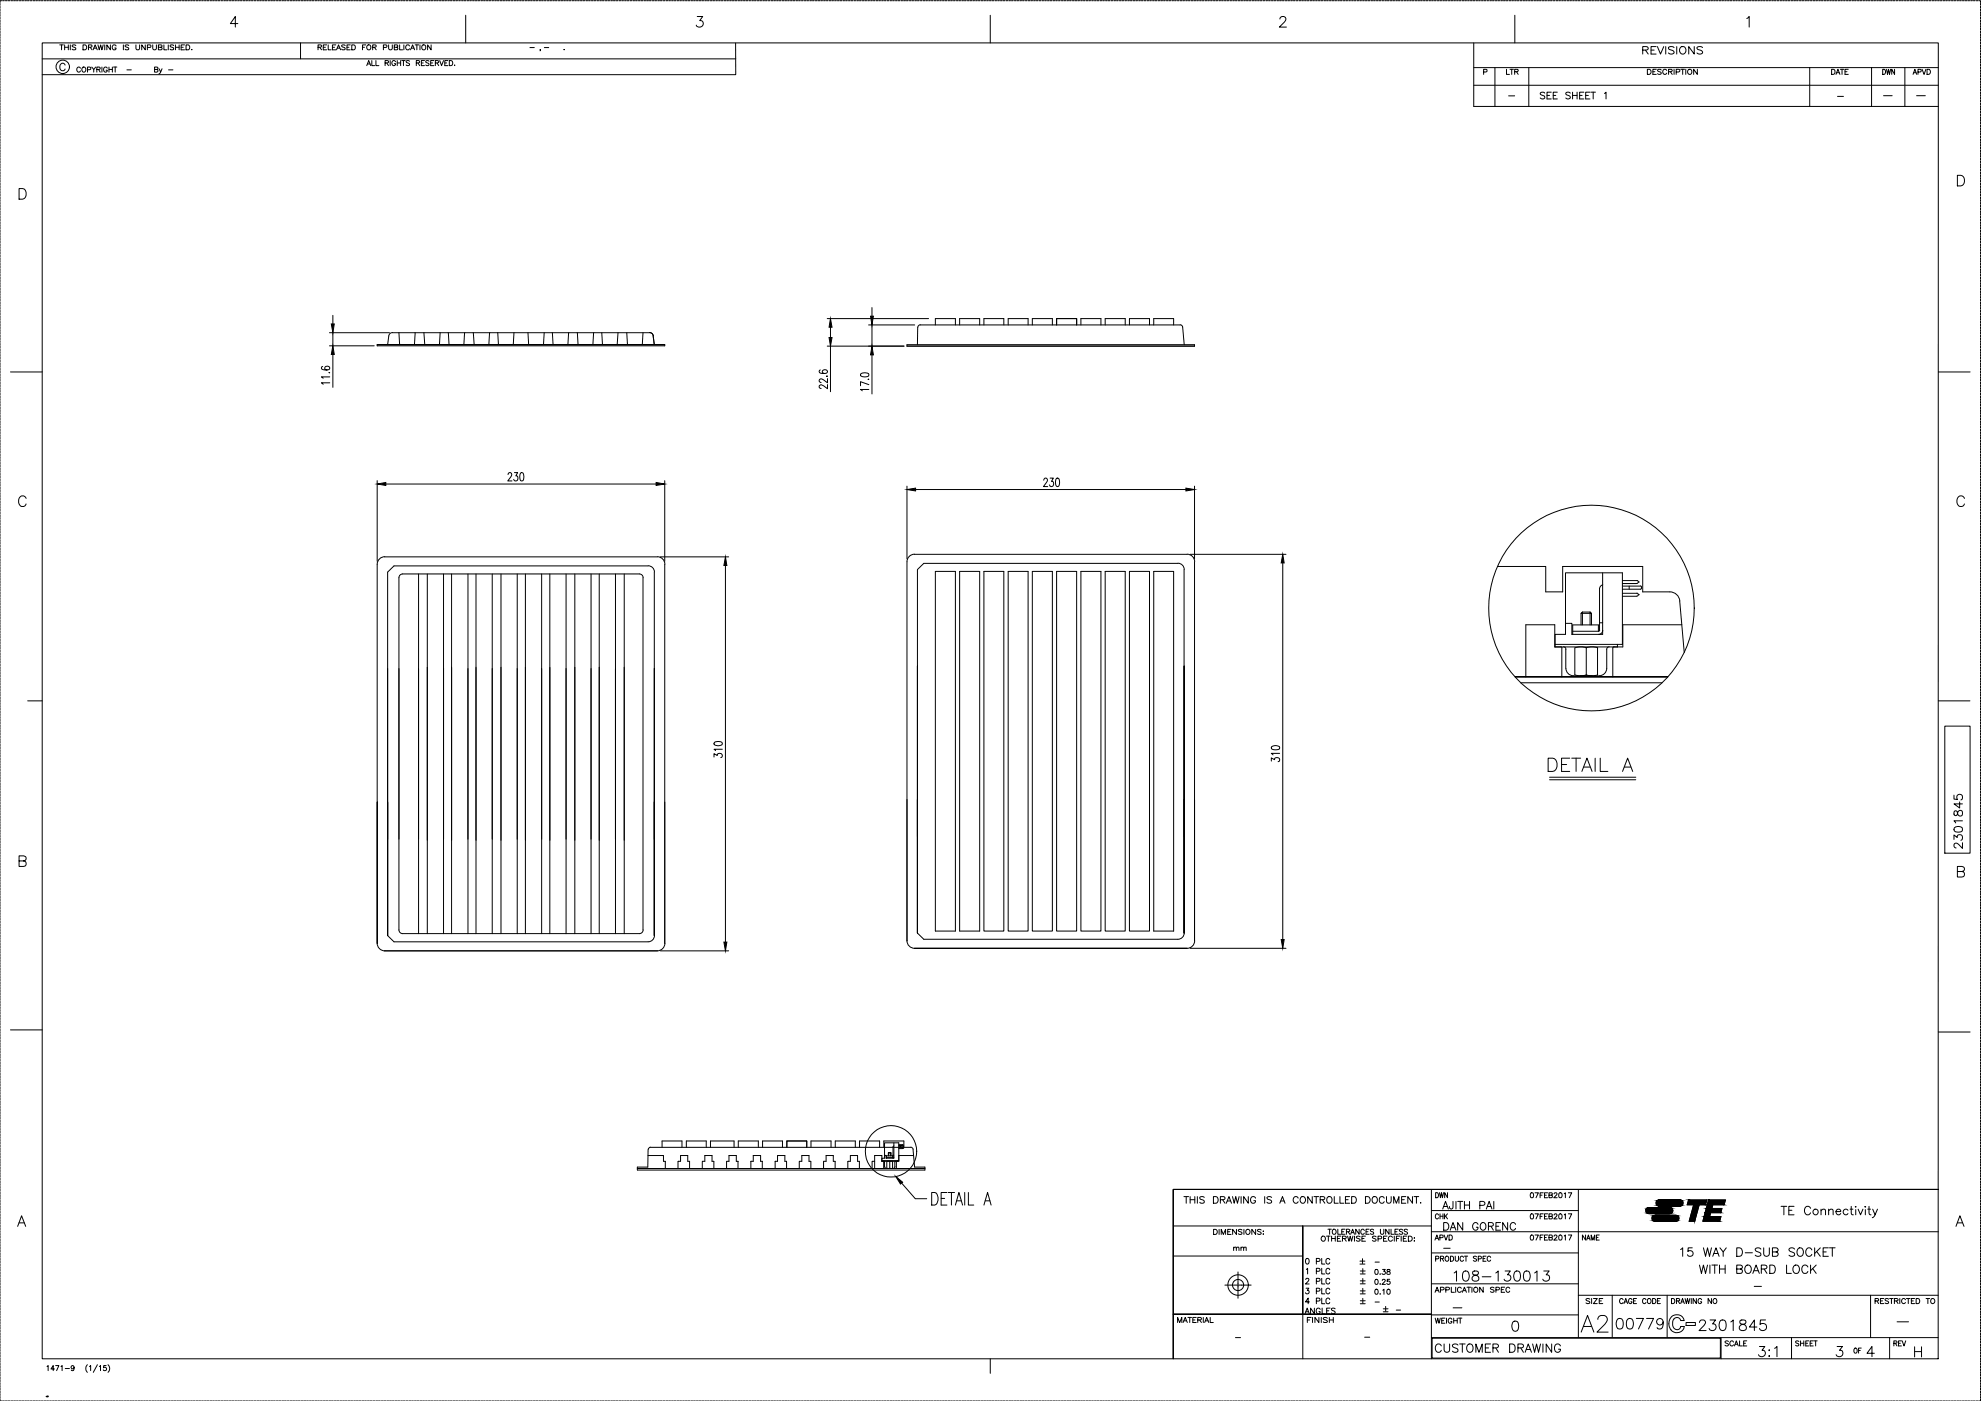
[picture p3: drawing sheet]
<svg xmlns="http://www.w3.org/2000/svg" width="594mm" height="420mm" viewBox="0 0 594 420" stroke-linecap="round" stroke-linejoin="round" font-family="sans-serif">
<g fill="none" stroke="#000" stroke-width=".3">
<path d="M0 1v.6M0 1.9v.5M0 2.7v.5M0 3.5v.6M0 4.3v.6M0 5.2v.5M0 6v.6M0 6.8v.6M0 7.7v.5M0 8.5v.5M0 9.3v.6M0 10.1v.6"/>
<path d="M0 11v.5M0 11.8v.6M0 12.6v.6M0 13.5v.5M0 14.3v.5M0 15.1v.6M0 16v.5M0 16.8v.5M0 17.6v.6M0 18.4v.6M0 19.3v.5M.5 .2h-.5v.6"/>
<path d="M.8 .2h.5M1.6 .2h.6M2.4 .2h.6M3.3 .2h.5M4.1 .2h.6M4.9 .2h.6M5.8 .2h.5M6.6 .2h.5M7.4 .2h.6M8.2 .2h.6M9.1 .2h.5M9.9 .2h.6"/>
<path d="M10.7 .2h.6M11.6 .2h.5M12.4 .2h.5M12.7 12.9h568.6l-.1 394.6h-568.5zM12.7 17.7h207.9M13.2 .2h.6M14 .2h.6M14.9 .2h.5M15.7 .2h.6M16.5 .2h.6M17.4 .2h.5M17.9 13.5h1.1"/>
<path d="M18.2 .2h.5M18.5 13.5v1.4M19 .2h.6M19.4 14.2h1.1M19.4 13.5v1.4M19.5 19.5a.8 .8 0 0 0-.9-.5 .8 .8 0 0 0-.7 .8v.6a.81 .81 0 0 0 .7 .8 .81 .81 0 0 0 .9-.5M19.9 .2h.5M20.5 13.5v1.4M20.7 .2h.5M21.1 13.5v1.4M21.5 .2h.6M22.3 .2h.6"/>
<path d="M22.7 13.7l-.9-.2-.1 .5 .9 .3 .1 .4-.3 .2-.8-.2M23.2 .2h.5M24 .2h.5M24.8 .2h.6M24.9 13.5h.5a.77 .77 0 0 1 .6 .7 .77 .77 0 0 1-.6 .7h-.5zM25.7 .2h.5M26.5 .2h.5M26.5 14.2l1-.1 .1-.4-.1-.2h-1v1.4M27.1 14.2l.5 .7M27.3 .2h.6M27.9 14.9l.6-1.4 .7 1.4M28.1 .2h.6"/>
<path d="M28.2 14.4h.7M29 .2h.5M29.4 13.5l.4 1.4 .4-1.4 .4 1.4 .3-1.4M29.8 .2h.6M30.6 .2h.6M31.4 13.5v1.4M31.5 .2h.5M32.3 .2h.5M33.1 13.5v1.4l-1.1-1.4v1.4M33.1 .2h.6M33.9 .2h.6M34.8 .2h.5"/>
<path d="M34.8 13.8a.6 .6 0 0 0-.7-.3 .6 .6 0 0 0-.4 .5v.4a.57 .57 0 0 0 .5 .6 .57 .57 0 0 0 .6-.6h-.4M35.6 .2h.6M36.4 .2h.6M37 13.5v1.4M37.3 .2h.5M38.1 .2h.5M38.6 13.7l-.4-.2-.7 .2 .1 .3 .9 .4-.1 .5-.9-.2M38.9 .2h.6M39.7 .2h.6M40.6 .2h.5M40.8 13.5v1l.4 .4 .6-.2 .1-1.2M41.4 .2h.6"/>
<path d="M42.2 .2h.6M43.1 .2h.5M43.6 13.5v1.4l-1.1-1.4v1.4M43.9 .2h.5M44.2 14.2h.9l.1-.6-1-.1v1.4M44.7 .2h.6M45.6 .2h.5M45.8 13.5v1l.5 .4 .5-.2 .1-1.2M46.4 .2h.5M47.2 .2h.6M47.5 14.2l.9-.1 .2-.4-.2-.2h-.9v1.4l1-.1 .1-.4-.4-.2M48 .2h.6"/>
<path d="M48.9 .2h.5M49.1 13.5v1.4h1M49.7 .2h.5M50.5 13.5v1.4M50.5 .2h.6M51.4 .2h.5M52.1 13.7l-1-.2v.5l.8 .3 .2 .4-.4 .2-.7-.2M52.2 .2h.5M52.6 14.2h1.1M52.6 13.5v1.4M53 .2h.6M53.7 13.5v1.4"/>
<path d="M53.8 .2h.6M54.3 14.2h.6M54.7 .2h.5M55.3 13.5h-1v1.4h1M55.5 .2h.5M55.8 13.5h.5a.77 .77 0 0 1 .6 .7 .77 .77 0 0 1-.6 .7h-.5zM56.3 .2h.6M57.2 .2h.5M57.5 14.8h.1M58 .2h.5M58.8 .2h.6M59.6 .2h.6"/>
<path d="M60.5 .2h.5M61.3 .2h.5M62.1 .2h.6M62.9 .2h.6M63.8 .2h.5M64.6 .2h.6M65.4 .2h.6M66.3 .2h.5M67.1 .2h.5M67.9 .2h.6M68.7 .2h.6M69.6 .2h.5"/>
<path d="M70.4 .2h.6M71.2 .2h.6M71.3 7.1h-2.2l1.5-2.1v3.1M72.1 .2h.5M72.9 .2h.5M73.7 .2h.6M74.5 .2h.6M75.4 .2h.5M76.2 .2h.6M77 .2h.6M77.9 .2h.5M78.7 .2h.5"/>
<path d="M79.5 .2h.6M80.3 .2h.6M81.2 .2h.5M82 .2h.6M82.8 .2h.6M83.7 .2h.5M84.5 .2h.5M85.3 .2h.6M86.1 .2h.6M87 .2h.5M87.8 .2h.5M88.6 .2h.6"/>
<path d="M89.5 .2h.5M90.1 12.9v4.8M90.3 .2h.5M91.1 .2h.6M91.9 .2h.6M92.8 .2h.5M93.6 .2h.5M94.4 .2h.6M95.2 .2h.6M95.4 14.2l.9-.1 .1-.4-.1-.2h-.9v1.4M95.9 14.2l.5 .7M96.1 .2h.5"/>
<path d="M96.9 .2h.6M96.9 14.2h.7M97.7 .2h.6M98 13.5h-1.1v1.4h1.1M98.4 13.5v1.4h.9M98.6 .2h.5M99.4 .2h.5M99.7 14.2h.6M100.2 .2h.6M100.7 13.5h-1v1.4h1M100.9 14.9l.6-1.4 .7 1.4M101 .2h.6"/>
<path d="M101.1 14.4h.8M101.9 .2h.5M102.7 .2h.6M103.5 13.7l-.4-.2-.7 .2 .1 .3 .9 .3v.6l-1-.2M103.5 .2h.6M104.1 14.2h.5M104.4 .2h.5M105 13.5h-.9v1.4h.9M105.2 .2h.5M105.5 13.5h.5a.78 .78 0 0 1 .6 .7 .78 .78 0 0 1-.6 .7h-.5zM106 .2h.6M106.8 .2h.6"/>
<path d="M107.7 .2h.5M108.5 .2h.6M108.7 14.2h.6M109.3 .2h.6M109.7 13.5h-1v1.4M110 19.7l.6-1.5 .6 1.5M110.2 .2h.5M110.2 19.2h.8M111 .2h.5M111.5 18.2v1.5h.9M111.8 14.2l.8-.1 .2-.4-.2-.2h-.8v1.4M111.8 .2h.6"/>
<path d="M112.3 14.2l.5 .7M112.7 .2h.5M112.7 18.2v1.5h.9M113.5 .2h.5M114.3 .2h.6M115 14.2h.9l.1-.5-.1-.2h-.9v1.4M115.1 .2h.6M115.5 18.9l1-.1v-.5l-1-.1v1.5M116 .2h.5M116 18.9l.5 .8M116.5 13.5v1l.5 .4 .6-.2v-1.2M116.8 .2h.6"/>
<path d="M117 18.2v1.5M117.6 .2h.6M118.2 14.2l1-.1v-.6h-1v1.4h1l.1-.5-.4-.2M118.5 .2h.5M118.6 18.5a.69 .69 0 0 0-.9-.1 .69 .69 0 0 0-.2 .9 .69 .69 0 0 0 .9 .3l.2-.5h-.4M119.1 18.2v1.5M119.1 18.9h1M119.3 .2h.5M119.8 13.5v1.4h.9M120.1 .2h.6M120.1 18.2v1.5M120.5 18.2h1"/>
<path d="M120.9 .2h.6M121 18.2v1.5M121.1 13.5v1.4M121.8 .2h.5M122.6 .2h.6M122.8 13.8a.6 .6 0 0 0-.6-.3 .6 .6 0 0 0-.5 .5v.4a.6 .6 0 0 0 .5 .5 .6 .6 0 0 0 .6-.3M122.8 18.4l-.4-.2-.6 .2 .1 .4 .9 .4v.3l-.4 .2-.6-.2M123.1 14.9l.6-1.4 .6 1.4M123.4 14.4h.7M123.4 .2h.6M124.3 .2h.5M124.5 13.5h1.1"/>
<path d="M124.8 18.9l1-.1v-.5l-1-.1v1.5M125 13.5v1.4M125.1 .2h.5M125.3 18.9l.6 .8M125.9 .2h.6M125.9 13.5v1.4M126.4 18.9h.5M126.7 .2h.6M127.3 18.2h-.9v1.5h.9M127.6 .2h.5M128.4 .2h.6M128.7 18.4l-.4-.2-.6 .2 .1 .4 .8 .3 .1 .4-.4 .2-.6-.2"/>
<path d="M129.2 18.9h.6M129.2 .2h.6M129.3 13.5v1.4l-1.1-1.4v1.4M130.1 .2h.5M130.1 18.2h-.9v1.5h.9M130.6 18.9l.9-.1v-.5l-.9-.1v1.5M130.9 .2h.5M131.1 18.9l.5 .8M131.7 .2h.6M131.9 18.2l.5 1.5 .6-1.5M132.5 .2h.6M133.4 .2h.5"/>
<path d="M133.4 18.9h.5M134.2 .2h.6M134.3 18.2h-.9v1.5h.9M134.7 18.2h.6a.82 .82 0 0 1 .5 .7 .82 .82 0 0 1-.5 .8h-.6zM135 .2h.6M135.9 .2h.5M136.4 19.5v.2zM136.7 .2h.5M137.5 .2h.6M138.4 .2h.5M139.2 .2h.5M139.7 4.6v8.3"/>
<path d="M140 .2h.6M140.8 .2h.6M141.7 .2h.5M142.5 .2h.6M143.3 .2h.6M144.2 .2h.5M145 .2h.5M145.8 .2h.6M146.6 .2h.6M147.5 .2h.5M148.3 .2h.6M149.1 .2h.6"/>
<path d="M150 .2h.5M150.8 .2h.5M151.6 .2h.6M152.4 .2h.6M153.3 .2h.5M154.1 .2h.6M154.9 .2h.6M155.8 .2h.5M156.6 .2h.5M157.4 .2h.6M158.2 .2h.6M158.9 14.3h1.3"/>
<path d="M159.1 .2h.5M159.9 .2h.6M160.7 .2h.6M161.6 .2h.5M162.1 14.9h-.2h.2l-.2 .3M162.4 .2h.5M163.2 .2h.6M163.2 14.3h1.3M164.1 .2h.5M164.9 .2h.5M165.7 .2h.6M166.5 .2h.6"/>
<path d="M167.4 .2h.5M168.2 .2h.6M169 .2h.6M169.2 14.8h.1M169.9 .2h.5M170.7 .2h.5M171.5 .2h.6M172.3 .2h.6M173.2 .2h.5M174 .2h.6M174.8 .2h.6M175.7 .2h.5"/>
<path d="M176.5 .2h.5M177.3 .2h.6M178.1 .2h.6M179 .2h.5M179.8 .2h.6M180.6 .2h.6M181.5 .2h.5M182.3 .2h.5M183.1 .2h.6M183.9 .2h.6M184.8 .2h.5M185.6 .2h.6"/>
<path d="M186.4 .2h.6M187.3 .2h.5M188.1 .2h.5M188.9 .2h.6M189.8 .2h.5M190.6 .2h.5M191.4 .2h.6M192.2 .2h.6M193.1 .2h.5M193.9 .2h.6M194.7 .2h.6M195.6 .2h.5"/>
<path d="M196.4 .2h.5M197.2 .2h.6M198 .2h.6M198.9 .2h.5M199.7 .2h.6M200.5 .2h.6M201.4 .2h.5M202.2 .2h.5M203 .2h.6M203.8 .2h.6M204.7 .2h.5M205.5 .2h.6"/>
<path d="M206.3 .2h.6M207.2 .2h.5M208 .2h.5M208.8 .2h.6M209.1 5h1.6l-.9 1.2a1.02 1.02 0 0 1 1.1 1.2 1.02 1.02 0 0 1-1.4 .7l-.7-.6M209.6 .2h.6M210.5 .2h.5M211.3 .2h.6M212.1 .2h.6M213 .2h.5M213.8 .2h.5M214.6 .2h.6"/>
<path d="M215.5 .2h.5M216.3 .2h.5M217.1 .2h.6M217.9 .2h.6M218.8 .2h.5M219.6 .2h.6M220.4 .2h.6M220.6 12.9v9.5h-207.9M221.3 .2h.5M222.1 .2h.5M222.9 .2h.6M223.7 .2h.6"/>
<path d="M224.6 .2h.5M225.4 .2h.6M226.2 .2h.6M227.1 .2h.5M227.9 .2h.5M228.7 .2h.6M229.5 .2h.6M230.4 .2h.5M231.2 .2h.6M232 .2h.6M232.9 .2h.5M233.7 .2h.5"/>
<path d="M234.5 .2h.6M235.3 .2h.6M236.2 .2h.5M237 .2h.6M237.8 .2h.6M238.7 .2h.5M239.5 .2h.5M240.3 .2h.6M241.2 .2h.5M242 .2h.5M242.8 .2h.6M243.6 .2h.6"/>
<path d="M244.5 .2h.5M245.3 .2h.6M246.1 .2h.6M247 .2h.5M247.8 .2h.5M248.6 .2h.6M249.4 .2h.6M250.3 .2h.5M251.1 .2h.6M251.9 .2h.6M252.8 .2h.5M253.6 .2h.5"/>
<path d="M254.4 .2h.6M255.2 .2h.6M256.1 .2h.5M256.9 .2h.6M257.7 .2h.6M258.6 .2h.5M259.4 .2h.5M260.2 .2h.6M261.1 .2h.5M261.9 .2h.5M262.7 .2h.6M263.5 .2h.6"/>
<path d="M264.4 .2h.5M265.2 .2h.5M266 .2h.6M266.9 .2h.5M267.7 .2h.5M268.5 .2h.6M269.3 .2h.6M270.2 .2h.5M271 .2h.6M271.8 .2h.6M272.7 .2h.5M273.5 .2h.5"/>
<path d="M274.3 .2h.6M275.1 .2h.6M276 .2h.5M276.8 .2h.6M277.6 .2h.6M278.5 .2h.5M279.3 .2h.5M280.1 .2h.6M280.9 .2h.6M281.8 .2h.5M282.6 .2h.6M283.4 .2h.6"/>
<path d="M284.3 .2h.5M285.1 .2h.5M285.9 .2h.6M286.8 .2h.5M287.6 .2h.5M288.4 .2h.6M289.2 .2h.6M290.1 .2h.5M290.9 .2h.5M291.7 .2h.6M292.6 .2h.5M293.4 .2h.5"/>
<path d="M294.2 .2h.6M295 .2h.6M295.9 .2h.5M296.7 .2h.6M297 4.6v8.3M297.5 .2h.6M298.4 .2h.5M299.2 .2h.5M300 .2h.6M300.8 .2h.6M301.7 .2h.5M302.5 .2h.6"/>
<path d="M303.3 .2h.6M304.2 .2h.5M305 .2h.5M305.8 .2h.6M306.6 .2h.6M307.5 .2h.5M308.3 .2h.6M309.1 .2h.6M310 .2h.5M310.8 .2h.5M311.6 .2h.6M312.5 .2h.5"/>
<path d="M313.3 .2h.5M314.1 .2h.6M314.9 .2h.6M315.8 .2h.5M316.6 .2h.5M317.4 .2h.6M318.3 .2h.5M319.1 .2h.5M319.9 .2h.6M320.7 .2h.6M321.6 .2h.5M322.4 .2h.6"/>
<path d="M323.2 .2h.6M324.1 .2h.5M324.9 .2h.5M325.7 .2h.6M326.5 .2h.6M327.4 .2h.5M328.2 .2h.6M329 .2h.6M329.9 .2h.5M330.7 .2h.5M331.5 .2h.6M332.3 .2h.6"/>
<path d="M333.2 .2h.5M334 .2h.6M334.8 .2h.6M335.7 .2h.5M336.5 .2h.5M337.3 .2h.6M338.2 .2h.5M339 .2h.5M339.8 .2h.6M340.6 .2h.6M341.5 .2h.5M342.3 .2h.5"/>
<path d="M343.1 .2h.6M344 .2h.5M344.8 .2h.5M345.6 .2h.6M346.4 .2h.6M347.3 .2h.5M348.1 .2h.6M348.9 .2h.6M349.8 .2h.5M350.6 .2h.5M351.4 .2h.6M352.2 .2h.6"/>
<path d="M353.1 .2h.5M353.9 .2h.6M354.7 .2h.6M355.6 .2h.5M356.4 .2h.5M357.2 .2h.6M358 .2h.6M358.9 .2h.5M359.7 .2h.6M360.5 .2h.6M361.4 .2h.5M362.2 .2h.5"/>
<path d="M363 .2h.6M363.9 .2h.5M364.7 .2h.5M365.5 .2h.6M366.3 .2h.6M367.2 .2h.5M368 .2h.5M368.8 .2h.6M369.7 .2h.5M370.5 .2h.5M371.3 .2h.6M372.1 .2h.6"/>
<path d="M373 .2h.5M373.8 .2h.6M374.6 .2h.6M375.5 .2h.5M376.3 .2h.5M377.1 .2h.6M377.9 .2h.6M378.8 .2h.5M379.6 .2h.6M380.4 .2h.6M381.3 .2h.5M382.1 .2h.5"/>
<path d="M382.9 .2h.6M383.7 .2h.6M383.8 5.7l.2-.5 .4-.2 .9 .1a.74 .74 0 0 1 .2 1.1l-1.8 1.9h2.1M384.6 .2h.5M385.4 .2h.6M386.2 .2h.6M387.1 .2h.5M387.9 .2h.5M388.7 .2h.6M389.6 .2h.5M390.4 .2h.5M391.2 .2h.6"/>
<path d="M392 .2h.6M392.9 .2h.5M393.7 .2h.5M394.5 .2h.6M395.4 .2h.5M396.2 .2h.5M397 .2h.6M397.8 .2h.6M398.7 .2h.5M399.5 .2h.5M400.3 .2h.6M401.2 .2h.5"/>
<path d="M402 .2h.5M402.8 .2h.6M403.6 .2h.6M404.5 .2h.5M405.3 .2h.5M406.1 .2h.6M406.9 .2h.6M407.8 .2h.5M408.6 .2h.6M409.4 .2h.6M410.3 .2h.5M411.1 .2h.6"/>
<path d="M411.9 .2h.6M412.7 .2h.6M413.6 .2h.5M414.4 .2h.6M415.2 .2h.6M416.1 .2h.5M416.9 .2h.5M417.7 .2h.6M418.6 .2h.5M419.4 .2h.5M420.2 .2h.6M421 .2h.6"/>
<path d="M421.9 .2h.5M422.7 .2h.5M423.5 .2h.6M424.4 .2h.5M425.2 .2h.5M426 .2h.5M426.8 .2h.6M427.7 .2h.5M428.5 .2h.5M429.3 .2h.6M430.1 .2h.6M431 .2h.5"/>
<path d="M431.8 .2h.5M432.6 .2h.6M433.4 .2h.6M434.3 .2h.5M435.1 .2h.6M435.9 .2h.6M436.8 .2h.5M437.6 .2h.6M438.4 .2h.6M439.2 .2h.6M440.1 .2h.5M440.9 .2h.6"/>
<path d="M441.7 .2h.6M442 12.9v19h139.3M442.6 .2h.5M443.4 .2h.6M444.2 .2h.6M445.1 .2h.5M445.9 .2h.5M446.7 .2h.6M447.5 .2h.6M448.4 .2h.5M449.2 .2h.5M450 .2h.6"/>
<path d="M450.9 .2h.5M451.7 .2h.5M452.5 .2h.6M453.3 .2h.6M454.2 .2h.5M454.3 4.6v8.3M455 .2h.5M455.8 .2h.6M456.7 .2h.5M457.5 .2h.5M458.3 .2h.6M459.1 .2h.6"/>
<path d="M460 .2h.5M460.8 .2h.6M461.6 .2h.6M462.5 .2h.5M463.3 .2h.5M464.1 .2h.6M464.9 .2h.6M465.8 .2h.5M466.6 .2h.6M467.4 .2h.6M468.3 .2h.5M469.1 .2h.5"/>
<path d="M469.9 .2h.6M470.7 .2h.6M471.6 .2h.5M472.4 .2h.6M473.2 .2h.6M474.1 .2h.5M474.9 .2h.5M475.7 .2h.6M476.5 .2h.6M477.4 .2h.5M478.2 .2h.6M479 .2h.6"/>
<path d="M479.9 .2h.5M480.7 .2h.5M481.5 .2h.6M482.4 .2h.5M483.2 .2h.5M484 .2h.6M484.8 .2h.6M485.7 .2h.5M486.5 .2h.6M487.3 .2h.6M488.2 .2h.5M489 .2h.5"/>
<path d="M489.8 .2h.6M490.6 .2h.6M491.5 .2h.5M492.3 .2h.6M492.6 15l1.4-.1 .3-.5-.3-.3-1.4-.1v2.2M493.1 .2h.6M493.4 15l.9 1.2M494 .2h.5M494.8 .2h.5M495.1 15h1M495.6 .2h.6M496.4 .2h.6"/>
<path d="M496.7 14h-1.6v2.2h1.6M497 14l1 2.2 .9-2.2M497.3 .2h.5M498.1 .2h.6M498.9 .2h.6M499.5 14v2.2M499.8 .2h.5M500.6 .2h.5M501.4 .2h.6M502 14.3l-.6-.3-1.1 .3 .3 .5 1.2 .4 .2 .7a1.16 1.16 0 0 1-1.7 0M502.2 .2h.6M502.8 14v2.2"/>
<path d="M503.1 .2h.5M503.9 14.3a1.03 1.03 0 0 1 1.4 .1 1.03 1.03 0 0 1 0 1.4 1.03 1.03 0 0 1-1.4 .1l-.2-.5zM503.9 .2h.6M504.7 .2h.6M505.6 .2h.5M506.4 .2h.5M507.2 .2h.6M508.1 14v2.2l-1.7-2.2v2.2M508.1 .2h.5M508.9 .2h.5M509.7 .2h.6M510.5 .2h.6"/>
<path d="M510.6 14.3l-.6-.3-1.1 .3 .2 .5 1.2 .4 .3 .7a1.16 1.16 0 0 1-1.7 0M511.4 .2h.5M512.2 .2h.6M513 .2h.6M513.9 .2h.5M514.7 .2h.5M515.5 .2h.6M516.3 .2h.6M517.2 .2h.5M518 .2h.6M518.8 .2h.6M519.7 .2h.5"/>
<path d="M520.5 .2h.5M521.3 .2h.6M522.1 .2h.6M523 .2h.5M523.8 5.5l.8-.5v3.1M523.8 .2h.6M524.6 .2h.6M525.5 .2h.5M526.3 .2h.5M527.1 .2h.6M528 .2h.5M528.8 .2h.5"/>
<path d="M529.6 .2h.6M530.4 .2h.6M531.3 .2h.5M532.1 .2h.5M532.9 .2h.6M533.8 .2h.5M534.6 .2h.5M535.4 .2h.6M536.2 .2h.6M537.1 .2h.5M537.9 .2h.6M538.7 .2h.6"/>
<path d="M539.6 .2h.5M540.4 .2h.5M541.2 .2h.6M542 .2h.6M542.9 .2h.5M543.7 .2h.6M544.5 .2h.6M545.4 .2h.5M546.2 .2h.5M547 .2h.6M547.8 .2h.6M548.7 .2h.5"/>
<path d="M549.5 .2h.6M550.3 .2h.6M551.2 .2h.5M552 .2h.5M552.8 .2h.6M553.7 .2h.5M554.5 .2h.5M555.3 .2h.6M556.1 .2h.6M557 .2h.5M557.8 .2h.5M558.6 .2h.6"/>
<path d="M559.5 .2h.5M560.3 .2h.5M561.1 .2h.6M561.9 .2h.6M562.8 .2h.5M563.6 .2h.6M564.4 .2h.6M565.3 .2h.5M566.1 .2h.5M566.9 .2h.6M567.7 .2h.6M568.6 .2h.5"/>
<path d="M569.4 .2h.6M570.2 .2h.6M571.1 .2h.5M571.9 .2h.5M572.7 .2h.6M573.5 .2h.6M574.4 .2h.5M575.2 .2h.6M576 .2h.6M576.9 .2h.5M577.7 .2h.5M578.5 .2h.6"/>
<path d="M579.4 .2h.5M580.2 .2h.5M581 .2h.6M581.8 .2h.6M582.7 .2h.5M583.5 .2h.5M584.3 .2h.6M585.2 .2h.5M586 .2h.5M586.8 .2h.6M587.6 .2h.6M588.5 .2h.5"/>
<path d="M589.3 .2h.6M590.1 .2h.6M591 .2h.5M591.8 .2h.5M592.6 .2h.6M593.4 .2h.5v.6M593.9 1v.6M593.9 1.9v.5M593.9 2.7v.5M593.9 3.5v.6M593.9 4.3v.6M593.9 5.2v.5"/>
<path d="M593.9 6v.6M593.9 6.8v.6M593.9 7.7v.5M593.9 8.5v.5M593.9 9.3v.6M593.9 10.1v.6M593.9 11v.5M593.9 11.8v.6M593.9 12.6v.6M593.9 13.5v.5M593.9 14.3v.5M593.9 15.1v.6"/>
<path d="M593.9 16v.5M593.9 16.8v.5M593.9 17.6v.6M593.9 18.4v.6M593.9 19.3v.5M0 20.1v.5M0 20.9v.6M0 21.8v.5M0 22.6v.5M0 23.4v.6M0 24.2v.6M0 25.1v.5"/>
<path d="M0 25.9v.6M0 26.7v.6M0 27.6v.5M0 28.4v.5M0 29.2v.6M0 30v.6M0 30.9v.5M0 31.7v.6M0 32.5v.6M0 33.4v.5M0 34.2v.5M0 35v.6"/>
<path d="M0 35.8v.6M0 36.7v.5M0 37.5v.6M0 38.3v.6M0 39.2v.5M0 40v.5M24.1 20.4a.57 .57 0 0 0-.6-.3 .57 .57 0 0 0-.5 .6v.3a.56 .56 0 0 0 .5 .6 .56 .56 0 0 0 .6-.3M24.8 20.2a.69 .69 0 0 1 1 .7 .69 .69 0 0 1-1.1 .5l-.1-.7zM26.2 20.9l.9-.1 .1-.6-1-.1v1.5M27.5 20.1l.6 .7v.8M28.7 20.1l-.6 .7M29 20.8l.9-.1 .1-.5-1-.1v1.5"/>
<path d="M29.5 20.8l.6 .8M30.6 20.1v1.5M32.2 20.4a.57 .57 0 0 0-.7-.3 .57 .57 0 0 0-.4 .6v.3a.55 .55 0 0 0 .5 .6 .55 .55 0 0 0 .6-.6h-.4M32.7 20.1v1.5M32.7 20.8h1M33.7 20.1v1.5M34 20.1h1.1M34.5 20.1v1.5M38.1 21h1.3M46.4 20.8l.8-.1 .1-.5-.9-.1v1.5l.9-.1 .1-.4-.4-.3M47.7 20.6l.5 1 .4-1M48.2 21.6l-.5 .5"/>
<path d="M50.5 21h1.4M442 25.6h139.3M442 20.3h139.3M444.9 21.6l.9-.1 .1-.6-1-.1v1.5M448.3 20.3v11.6M451.8 20.8v1.5h.9M452.4 28.7h1.8M452.8 20.8h1.1M453.3 20.8v1.5M454.2 21.5l1-.1v-.6h-1v1.5M454.8 21.5l.5 .8M458.5 20.3v11.6"/>
<path d="M463.3 27.9l-.5-.3-.9 .3 .1 .4 1.2 .6 .1 .5a.88 .88 0 0 1-1.4 0M463.9 28.6h.8M465.2 27.6h-1.3v2.1h1.3M465.8 28.6h.8M467 27.6h-1.2v2.1h1.2M470.9 27.9l-.5-.3-.8 .3 .1 .5 1 .4 .2 .3a.75 .75 0 0 1-.6 .6 .75 .75 0 0 1-.7-.3M471.6 28.6h1.3M471.6 27.6v2.1M472.9 27.6v2.1M473.7 28.6h.8M475 27.6h-1.3v2.1h1.3M475.5 28.6h.8"/>
<path d="M476.8 27.6h-1.3v2.1h1.3M477.1 27.6h1.4M477.8 27.6v2.1M481.2 28l.4-.4v2.1M494 20.8h.6a.79 .79 0 0 1 .6 .7 .79 .79 0 0 1-.6 .8h-.6zM495.7 21.5h.6M496.7 20.8h-1v1.5h1M498.2 21l-.4-.2-.7 .2 .1 .3 1 .5v.3l-.4 .2-.7-.2M499.8 21.1a.62 .62 0 0 0-.6-.3 .62 .62 0 0 0-.6 .5 .68 .68 0 0 0 .3 .9 .68 .68 0 0 0 .8-.1l.1-.2M500.4 21.5h.7l.4-.4-.2-.3h-.9v1.5M500.9 21.5l.6 .8M502 20.8v1.5"/>
<path d="M502.7 21.6l.9-.1 .1-.6-1-.1v1.5M504.1 20.8h1.1M504.6 20.8v1.5M505.5 20.8v1.5M509 20.8v1.5l-1.1-1.5v1.5M542.7 20.3v11.6M549.3 20.8h.5a.81 .81 0 0 1 .5 .7 .81 .81 0 0 1-.5 .8h-.5zM550.6 22.3l.6-1.5 .6 1.5M550.8 21.8h.8M551.1 28.9h1.7M551.9 20.8h1.1M552.4 20.8v1.5"/>
<path d="M553.3 21.5h.6M554.3 20.8h-1v1.5h1M561.3 20.3v11.6M564.6 20.8a.77 .77 0 0 1 .9 .7 .77 .77 0 0 1-.9 .8zM564.9 28.7h2.5M565.7 20.8l.3 1.5 .3-1.5 .3 1.5 .4-1.5M568.2 20.8v1.5l-.9-1.5v1.5M571.2 20.3v11.6M573.7 22.3l.6-1.5 .5 1.5M573.9 21.8h.7M574.8 28.7h2.6M575.2 21.6l.8-.1v-.7h-.8v1.5"/>
<path d="M576.4 20.8l.6 1.5 .6-1.5M577.9 20.8h.5a.81 .81 0 0 1 .5 .7 .81 .81 0 0 1-.5 .8h-.5zM593.9 20.1v.5M593.9 20.9v.6M593.9 21.8v.5M593.9 22.6v.5M593.9 23.4v.6M593.9 24.2v.6M593.9 25.1v.5M593.9 25.9v.6M593.9 26.7v.6M593.9 27.6v.5"/>
<path d="M593.9 28.4v.5M593.9 29.2v.6M593.9 30v.6M593.9 30.9v.5M593.9 31.7v.6M593.9 32.5v.6M593.9 33.4v.5M593.9 34.2v.5M593.9 35v.6M593.9 35.8v.6M593.9 36.7v.5M593.9 37.5v.6"/>
<path d="M593.9 38.3v.6M593.9 39.2v.5M593.9 40v.5M0 40.8v.6M0 41.7v.5M0 42.5v.5M0 43.3v.6M0 44.1v.6M0 45v.5M0 45.8v.6M0 46.6v.6M0 47.5v.5"/>
<path d="M0 48.3v.5M0 49.1v.6M0 49.9v.6M0 50.8v.5M0 51.6v.6M0 52.4v.6M0 53.3v.5M0 54.1v.5M0 54.9v.6M0 55.7v.6M0 56.6v.5M0 57.4v.6"/>
<path d="M0 58.2v.6M0 59.1v.5M0 59.9v.5M5.7 56.6h1.1a1.69 1.69 0 0 1 1.1 1.5 1.69 1.69 0 0 1-1.1 1.6h-1.1zM587 52.6h1.1a1.7 1.7 0 0 1 1 1.6 1.7 1.7 0 0 1-1 1.6h-1.1zM593.9 40.8v.6M593.9 41.7v.5M593.9 42.5v.5M593.9 43.3v.6M593.9 44.1v.6M593.9 45v.5M593.9 45.8v.6"/>
<path d="M593.9 46.6v.6M593.9 47.5v.5M593.9 48.3v.5M593.9 49.1v.6M593.9 49.9v.6M593.9 50.8v.5M593.9 51.6v.6M593.9 52.4v.6M593.9 53.3v.5M593.9 54.1v.5M593.9 54.9v.6M593.9 55.7v.6"/>
<path d="M593.9 56.6v.5M593.9 57.4v.6M593.9 58.2v.6M593.9 59.1v.5M593.9 59.9v.5M0 60.7v.6M0 61.5v.6M0 62.4v.5M0 63.2v.6M0 64v.6M0 64.9v.5M0 65.7v.5"/>
<path d="M0 66.5v.6M0 67.4v.5M0 68.2v.5M0 69v.6M0 69.8v.6M0 70.7v.5M0 71.5v.6M0 72.3v.6M0 73.2v.5M0 74v.5M0 74.8v.6M0 75.6v.6"/>
<path d="M0 76.5v.5M0 77.3v.6M0 78.1v.6M0 79v.5M0 79.8v.5M593.9 60.7v.6M593.9 61.5v.6M593.9 62.4v.5M593.9 63.2v.6M593.9 64v.6M593.9 64.9v.5M593.9 65.7v.5"/>
<path d="M593.9 66.5v.6M593.9 67.4v.5M593.9 68.2v.5M593.9 69v.6M593.9 69.8v.6M593.9 70.7v.5M593.9 71.5v.6M593.9 72.3v.6M593.9 73.2v.5M593.9 74v.5M593.9 74.8v.6M593.9 75.6v.6"/>
<path d="M593.9 76.5v.5M593.9 77.3v.6M593.9 78.1v.6M593.9 79v.5M593.9 79.8v.5M0 80.6v.6M0 81.4v.6M0 82.3v.5M0 83.1v.6M0 83.9v.6M0 84.8v.5M0 85.6v.5"/>
<path d="M0 86.4v.6M0 87.2v.6M0 88.1v.5M0 88.9v.6M0 89.7v.6M0 90.6v.5M0 91.4v.5M0 92.2v.6M0 93v.6M0 93.9v.5M0 94.7v.6M0 95.5v.6"/>
<path d="M0 96.4v.5M0 97.2v.5M0 98v.6M0 98.8v.6M0 99.7v.5M98.8 99.8h18M99.4 97.2h.8l-.4 2.6zM99.8 94.6v2.6M99.8 99.8v3.9M117.7 99.8h77.1M117.7 99.7a1.12 1.12 0 0 0-1.1 1M119.6 99.8l.2 3.6"/>
<path d="M124.5 99.8l-.2 3.6M127.1 99.8l.3 3.6M132 99.8l-.2 3.6M134.5 99.8l.2 3.6M139.3 99.8l-.2 3.6M141.9 99.8l.3 3.6M146.8 99.8l-.2 3.6M149.3 99.8l.2 3.6M154.1 99.8l-.2 3.6M158.3 99.8l.2 3.6M163.2 99.8l-.2 3.6M165.7 99.8l.2 3.6"/>
<path d="M170.5 99.8l-.2 3.6M173.1 99.8l.3 3.6M178 99.8l-.2 3.6M180.5 99.8l.2 3.6M185.3 99.8l-.2 3.6M188 99.8l.2 3.6M192.8 99.8l-.2 3.6M194.8 99.7a1.12 1.12 0 0 1 1.1 1M248.1 95.5h30.4M249 95.5l.5 2.6h-.9zM249 98.1v3.1M260.5 97.5h13.8"/>
<path d="M261.1 94.8h.8l-.4 2.7zM261.5 92.2v2.6M261.5 97.5v6.3M276 97.5h77.9M276 97.4l-.5 .2-.2 .5-.2 5.3M280.5 97.5v-2h6v2M287.8 97.5v-2h6v2M295.1 97.5v-2h5.9v2M302.3 97.5v-2h6v2M309.6 97.5v-2h6v2M316.9 95.5v2v-2h6v2v-2zM324.1 97.5v-2h6.1v2"/>
<path d="M331.4 97.5v-2h6v2M338.7 97.5v-2h6v2M346 97.5v-2h6v2M353.9 97.4l.5 .2 .3 .5M354.7 98.1l.4 5.3M593.9 80.6v.6M593.9 81.4v.6M593.9 82.3v.5M593.9 83.1v.6M593.9 83.9v.6M593.9 84.8v.5M593.9 85.6v.5"/>
<path d="M593.9 86.4v.6M593.9 87.2v.6M593.9 88.1v.5M593.9 88.9v.6M593.9 89.7v.6M593.9 90.6v.5M593.9 91.4v.5M593.9 92.2v.6M593.9 93v.6M593.9 93.9v.5M593.9 94.7v.6M593.9 95.5v.6"/>
<path d="M593.9 96.4v.5M593.9 97.2v.5M593.9 98v.6M593.9 98.8v.6M593.9 99.7v.5M0 100.5v.6M0 101.3v.6M0 102.2v.5M0 103v.5M0 103.8v.6M0 104.6v.6M0 105.5v.5"/>
<path d="M0 106.3v.5M0 107.1v.6M0 108v.5M0 108.8v.5M0 109.6v.6M0 110.4v.6M0 111.3v.5M0 112.1v.5M0 112.9v.6M0 113.7v.6M0 114.6v.5M0 115.4v.6"/>
<path d="M0 116.2v.6M0 117.1v.5M0 117.9v.5M0 118.7v.6M0 119.5v.6M3.1 111.5h9.6M96.8 109.9l-.3 .1-.1 .4a1.77 1.77 0 0 0 2.5 0 .71 .71 0 0 0-.8-.6 .71 .71 0 0 0-.6 .9l.6 .3M98.7 111.8h.2zM98.8 103.7h13.4M98.9 114.8h-2.5l.5 .5M98.9 113h-2.5l.5 .5M99.8 103.7l.4 2.6h-.8z"/>
<path d="M99.8 106.3v9.9M113.1 103.4h86.2h-86.2M113.1 103.4v.3h86.2v-.3M116.6 100.8l-.4 2.6M195.9 100.8l.3 2.6M246 111l-.3 .5a1.58 1.58 0 0 0 2.5-.1 .74 .74 0 0 0-.9-.5 .74 .74 0 0 0-.6 .9l.6 .2M247.9 112.8h.3zM248.1 103.8h23M248.2 115.3v1.3l-1.6-1.1a.56 .56 0 0 0-.9 .2 .56 .56 0 0 0 .4 .8h.2M248.2 113.5v1.3l-1.6-1.1a.58 .58 0 0 0-.9 .3 .58 .58 0 0 0 .6 .7M248.6 101.2h.9l-.5 2.6zM249 103.8v13.7"/>
<path d="M258.2 112.1l1-.3a1.07 1.07 0 0 1 1.4 .7 1.45 1.45 0 0 1-2 .4l-.5-.4zM260.4 113.7h.2zM260.6 116.8h-2.5l.5 .4M260.6 115.4l-2.5-.9v1.2M261.5 103.8l.4 2.6h-.8zM261.5 106.4v11.8M272 103.4h86.2v.4h-86.2zM581.3 111.5h9.5M593.9 100.5v.6M593.9 101.3v.6M593.9 102.2v.5M593.9 103v.5"/>
<path d="M593.9 103.8v.6M593.9 104.6v.6M593.9 105.5v.5M593.9 106.3v.5M593.9 107.1v.6M593.9 108v.5M593.9 108.8v.5M593.9 109.6v.6M593.9 110.4v.6M593.9 111.3v.5M593.9 112.1v.5M593.9 112.9v.6"/>
<path d="M593.9 113.7v.6M593.9 114.6v.5M593.9 115.4v.6M593.9 116.2v.6M593.9 117.1v.5M593.9 117.9v.5M593.9 118.7v.6M593.9 119.5v.6M0 120.4v.5M0 121.2v.6M0 122v.6M0 122.9v.5"/>
<path d="M0 123.7v.5M0 124.5v.6M0 125.3v.6M0 126.2v.5M0 127v.6M0 127.8v.6M0 128.7v.5M0 129.5v.5M0 130.3v.6M0 131.1v.6M0 132v.5M0 132.8v.6"/>
<path d="M0 133.6v.6M0 134.5v.5M0 135.3v.5M0 136.1v.6M0 136.9v.6M0 137.8v.5M0 138.6v.6M0 139.4v.6M593.9 120.4v.5M593.9 121.2v.6M593.9 122v.6M593.9 122.9v.5"/>
<path d="M593.9 123.7v.5M593.9 124.5v.6M593.9 125.3v.6M593.9 126.2v.5M593.9 127v.6M593.9 127.8v.6M593.9 128.7v.5M593.9 129.5v.5M593.9 130.3v.6M593.9 131.1v.6M593.9 132v.5M593.9 132.8v.6"/>
<path d="M593.9 133.6v.6M593.9 134.5v.5M593.9 135.3v.5M593.9 136.1v.6M593.9 136.9v.6M593.9 137.8v.5M593.9 138.6v.6M593.9 139.4v.6M0 140.3v.5M0 141.1v.5M0 141.9v.6M0 142.7v.6"/>
<path d="M0 143.6v.5M0 144.4v.6M0 145.2v.6M0 146.1v.5M0 146.9v.5M0 147.7v.6M0 148.5v.6M0 149.4v.5M0 150.2v.6M0 151v.6M0 151.9v.5M0 152.7v.5"/>
<path d="M0 153.5v.6M0 154.4v.5M0 155.2v.5M0 156v.6M0 156.8v.6M0 157.7v.5M0 158.5v.6M0 159.3v.6M7.8 149.5a1.15 1.15 0 0 0-1.3-.8 1.15 1.15 0 0 0-.9 1.2 1.41 1.41 0 0 0 .3 1.5 1.41 1.41 0 0 0 1.5 .4l.4-.7M113.1 145.2l2.6-.5v.9zM113.1 144.1v24.3M115.7 145.2h81.1"/>
<path d="M152.4 142.3v-.3a.59 .59 0 0 1 .9-.1 .59 .59 0 0 1 .1 .8l-1.1 1.5h1.2M154.3 141.7h.9l-.5 1a.72 .72 0 0 1 .6 1.1 .72 .72 0 0 1-1.2 0M156.1 141.9l.4-.2a2 2 0 0 1 .3 2.4l-.4 .1a2 2 0 0 1-.3-2.3zM196.8 144.7l2.5 .5-2.5 .4zM199.3 144.1v24.3M272 146.8l2.6-.4v.8zM272 145.8v21.8M274.6 146.8h81M313 144l.1-.4a.57 .57 0 0 1 .8-.1 .57 .57 0 0 1 .1 .9l-1.1 1.5h1.3M314.9 143.4h1l-.6 1a.72 .72 0 0 1 .7 1 .72 .72 0 0 1-1.3 0M316.8 143.5l.4-.1a1.82 1.82 0 0 1 0 2.5h-.2a2.08 2.08 0 0 1-.2-2.4zM355.6 146.4l2.6 .4-2.6 .4z"/>
<path d="M358.2 145.8v21.8M589.1 149.5a1.15 1.15 0 0 0-1.3-.8 1.15 1.15 0 0 0-.9 1.2 1.41 1.41 0 0 0 .3 1.5 1.41 1.41 0 0 0 1.5 .4l.4-.7M593.9 140.3v.5M593.9 141.1v.5M593.9 141.9v.6M593.9 142.7v.6M593.9 143.6v.5M593.9 144.4v.6M593.9 145.2v.6M593.9 146.1v.5M593.9 146.9v.5M593.9 147.7v.6"/>
<path d="M593.9 148.5v.6M593.9 149.4v.5M593.9 150.2v.6M593.9 151v.6M593.9 151.9v.5M593.9 152.7v.5M593.9 153.5v.6M593.9 154.4v.5M593.9 155.2v.5M593.9 156v.6M593.9 156.8v.6M593.9 157.7v.5"/>
<path d="M593.9 158.5v.6M593.9 159.3v.6M0 160.2v.5M0 161v.5M0 161.8v.6M0 162.6v.6M0 163.5v.5M0 164.3v.6M0 165.1v.6M0 166v.5M0 166.8v.5M0 167.6v.6"/>
<path d="M0 168.4v.6M0 169.3v.5M0 170.1v.6M0 170.9v.6M0 171.8v.5M0 172.6v.5M0 173.4v.6M0 174.2v.6M0 175.1v.5M0 175.9v.6M0 176.7v.6M0 177.6v.5"/>
<path d="M0 178.4v.5M0 179.2v.6M115.4 167h81.7M115.4 167a2.26 2.26 0 0 0-2.3 2.2v113.7v-42.4M120.7 172.1h71M120.8 172.1l-.9 .5-.3 .6v105.7l.5 .9 .7 .2M125.5 172.1v107.9M128.1 172.1v107.9M133 172.1v107.9M135.4 172.1v107.9M140.3 172.1v107.9M142.7 172.1v107.9"/>
<path d="M147.6 172.1v107.9M150.2 172.1v107.9M155.1 172.1v107.9M157.6 172.1v107.9M162.4 172.1v107.9M164.9 172.1v107.9M169.8 172.1v107.9M172.4 172.1v107.9M177.2 172.1v107.9M179.7 172.1v107.9M184.6 172.1v107.9M187.2 172.1v107.9"/>
<path d="M191.7 172.1l1 .5 .2 .6M192.8 173.3v105.6M194.4 169.7h-76.2l-2 1.9v109v-40.1M194.4 169.7a1.88 1.88 0 0 1 1.9 1.9M196.2 171.6v109v-80.1M197.1 167a2.26 2.26 0 0 1 2.3 2.2M198 167h20.5M199.3 169.2v113.7M217.6 167l.4 2.6h-.9zM217.6 169.6v112.9M280.5 171.4h6v107.8h-6zM287.8 171.4h6v107.8h-6z"/>
<path d="M295.1 171.4h5.9v107.8h-5.9zM302.3 171.4h6v107.8h-6zM309.6 171.4h6v107.8h-6zM316.9 171.4h6v107.8h-6zM324.1 171.4h6.1v107.8h-6.1zM331.4 171.4h6v107.8h-6zM338.7 171.4h6v107.8h-6zM346 171.4h6v107.8h-6zM353.2 169h-76.2l-1.9 1.8v109v-80.1M353.3 168.9a1.88 1.88 0 0 1 1.8 1.9M355.1 170.8v109v-80.1M356.9 166.2h28.8"/>
<path d="M358.2 168.5v113.7M358.3 168.5a2.2 2.2 0 0 0-2.3-2.3h-81.7a2.26 2.26 0 0 0-2.3 2.3v113.6a2.26 2.26 0 0 0 2.3 2.3M384.7 166.2l.4 2.6h-.9zM384.7 168.8v113M449.1 169.9h14.5v7.6h5v-7.6h24v7.6h8.2M480.6 171.8v18.4h-9.2v-3.3h-1.9M480.6 175.4l-.5 .3-.4 .9v12.4M486.5 175.8l5.5-.1 .2 .3v.6l-.2 .1h-5.5M486.5 174.1h4.4l.4 .4M486.5 177.9h4.4l.4 .4M488.6 175.8v.9M491.3 174.5h.1"/>
<path d="M491.3 174.5l-.4 .5h-4.4M491.3 178.4h.1M491.3 178.3l-.4 .5h-4.4M500.8 177.5a2.98 2.98 0 0 1 3 2.7l1.3 15.5M593.9 160.2v.5M593.9 161v.5M593.9 161.8v.6M593.9 162.6v.6M593.9 163.5v.5M593.9 164.3v.6M593.9 165.1v.6M593.9 166v.5"/>
<path d="M593.9 166.8v.5M593.9 167.6v.6M593.9 168.4v.6M593.9 169.3v.5M593.9 170.1v.6M593.9 170.9v.6M593.9 171.8v.5M593.9 172.6v.5M593.9 173.4v.6M593.9 174.2v.6M593.9 175.1v.5M593.9 175.9v.6"/>
<path d="M593.9 176.7v.6M593.9 177.6v.5M593.9 178.4v.5M593.9 179.2v.6M0 180.1v.5M0 180.9v.5M0 181.7v.6M0 182.5v.6M0 183.4v.5M0 184.2v.6M0 185v.6M0 185.9v.5"/>
<path d="M0 186.7v.5M0 187.5v.6M0 188.3v.6M0 189.2v.5M0 190v.6M0 190.8v.6M0 191.7v.5M0 192.5v.5M0 193.3v.6M0 194.1v.6M0 195v.5M0 195.8v.6"/>
<path d="M0 196.6v.6M0 197.5v.5M0 198.3v.5M0 199.1v.6M0 200v.5M466.3 193.3h20.2v-21.5h-17v18.4h-3.2v3.8M468.1 194l.3 .3M468.4 194.3v8.7M468.9 194l.5 .2 .2 .5M469.6 194.7v5.7M471.6 189.3h7.8M472.3 194.3v8.1"/>
<path d="M472.3 194.3l1.7-.3 1.7 .3M474.1 183.9v3.5M474.6 183.6l-.5 .3h3.2l-.5-.3M474.6 183.6v3.8M474.6 183.6h2.2M475.7 194.3v8.1l1.7 .3 1.7-.3M475.7 194.3l1.7-.3 1.7 .3M476.8 183.6v3.8M477.3 183.9v3.5M479.1 194.3v8.1M479.3 189.3v-1.9h-7.7v2.8M479.7 186.8h.9"/>
<path d="M479.7 189l-.3 .3M480.7 189a1.25 1.25 0 0 1-1.3 1.2M482.6 194l-.5 .2-.3 .5v5.7M483.7 194.3v8.7M484 194l-.3 .3M485.1 193.3v.7M504.4 187.4h-17.7v6.6h-20.4v-6.6h-8.7v15.6M593.9 180.1v.5M593.9 180.9v.5M593.9 181.7v.6M593.9 182.5v.6M593.9 183.4v.5"/>
<path d="M593.9 184.2v.6M593.9 185v.6M593.9 185.9v.5M593.9 186.7v.5M593.9 187.5v.6M593.9 188.3v.6M593.9 189.2v.5M593.9 190v.6M593.9 190.8v.6M593.9 191.7v.5M593.9 192.5v.5M593.9 193.3v.6"/>
<path d="M593.9 194.1v.6M593.9 195v.5M593.9 195.8v.6M593.9 196.6v.6M593.9 197.5v.5M593.9 198.3v.5M593.9 199.1v.6M593.9 200v.5M0 200.8v.5M0 201.6v.6M0 202.4v.6M0 203.3v.5"/>
<path d="M0 204.1v.5M0 204.9v.6M0 205.8v.5M0 206.6v.5M0 207.4v.6M0 208.2v.6M0 209.1v.5M0 209.9v.6M0 210.7v.6M0 211.6v.5M0 212.4v.5M0 213.2v.6"/>
<path d="M0 214v.6M0 214.9v.5M0 215.7v.6M0 216.5v.6M0 217.4v.5M0 218.2v.5M0 219v.6M0 219.8v.6M8.3 210.2h4.4M116.2 200.5v80.1l2 1.8h76.2M454.4 203h45.8h-45.8M456.1 204.8h42.3"/>
<path d="M469.6 200.4a2.22 2.22 0 0 0 2.2 2.2M471.8 202.7h7.8M472.3 202.4l1.7 .3 1.7-.3M481.8 200.4a2.22 2.22 0 0 1-2.2 2.2M581.3 210.2h9.5M583.2 217.8h7.6v38.1h-7.6zM593.9 200.8v.5M593.9 201.6v.6M593.9 202.4v.6M593.9 203.3v.5M593.9 204.1v.5M593.9 204.9v.6"/>
<path d="M593.9 205.8v.5M593.9 206.6v.5M593.9 207.4v.6M593.9 208.2v.6M593.9 209.1v.5M593.9 209.9v.6M593.9 210.7v.6M593.9 211.6v.5M593.9 212.4v.5M593.9 213.2v.6M593.9 214v.6M593.9 214.9v.5"/>
<path d="M593.9 215.7v.6M593.9 216.5v.6M593.9 217.4v.5M593.9 218.2v.5M593.9 219v.6M593.9 219.8v.6M0 220.7v.5M0 221.5v.6M0 222.3v.6M0 223.2v.5M0 224v.5M0 224.8v.6"/>
<path d="M0 225.7v.5M0 226.5v.5M0 227.3v.6M0 228.1v.6M0 229v.5M0 229.8v.5M0 230.6v.6M0 231.5v.5M0 232.3v.5M0 233.1v.6M0 233.9v.6M0 234.8v.5"/>
<path d="M0 235.6v.6M0 236.4v.6M0 237.3v.5M0 238.1v.5M0 238.9v.6M0 239.7v.6M214.1 227v-1l1 .6a.72 .72 0 0 1 1.1-.7 .72 .72 0 0 1 0 1.3M214.2 222.6l1-.2a1.05 1.05 0 0 1 1.4 .7 1.67 1.67 0 0 1-2.5 0zM216.6 224.7h-2.5l.5 .4M275.1 239.8v40l1.9 1.9h76.2M355.1 239.8v40M381.3 228.3v-1l.9 .5a.71 .71 0 0 1 1.1-.6 .71 .71 0 0 1 0 1.2"/>
<path d="M381.4 223.9l1-.3a1.13 1.13 0 0 1 1.4 .7 1.45 1.45 0 0 1-2 .5l-.4-.2zM383.8 225.9h-2.5l.5 .5M464.3 227.4h1.3a2.13 2.13 0 0 1 1.4 2 2.13 2.13 0 0 1-1.4 2h-1.3zM464.7 233.1h25.9M464.7 233.8h25.9M468.3 229.3h1.5M470.7 227.4h-2.4v4h2.4M471.3 227.4h2.7M472.6 227.4v4M474.4 231.4l1.5-4 1.5 4M474.9 230h1.9M478.4 227.4v4"/>
<path d="M479.9 227.4v4h2.3M486.6 231.4l1.5-4 1.5 4M487.1 230h1.9M586 238.5v1.1l1.1 .2a.9 .9 0 0 1 0-1.4 .9 .9 0 0 1 1.3 .2 .9 .9 0 0 1-.3 1.3M593.9 220.7v.5M593.9 221.5v.6M593.9 222.3v.6M593.9 223.2v.5M593.9 224v.5M593.9 224.8v.6M593.9 225.7v.5M593.9 226.5v.5"/>
<path d="M593.9 227.3v.6M593.9 228.1v.6M593.9 229v.5M593.9 229.8v.5M593.9 230.6v.6M593.9 231.5v.5M593.9 232.3v.5M593.9 233.1v.6M593.9 233.9v.6M593.9 234.8v.5M593.9 235.6v.6M593.9 236.4v.6"/>
<path d="M593.9 237.3v.5M593.9 238.1v.5M593.9 238.9v.6M593.9 239.7v.6M0 240.6v.5M0 241.4v.6M0 242.2v.6M0 243.1v.5M0 243.9v.5M0 244.7v.6M0 245.5v.6M0 246.4v.5"/>
<path d="M0 247.2v.6M0 248v.6M0 248.9v.5M0 249.7v.5M0 250.5v.6M0 251.4v.5M0 252.2v.5M0 253v.6M0 253.8v.6M0 254.7v.5M0 255.5v.5M0 256.3v.6"/>
<path d="M0 257.2v.5M0 258v.5M0 258.8v.6M0 259.6v.6M5.7 258.2l1.8-.2a.71 .71 0 0 0 0-1.2l-1.8-.1v3.1l1.8-.1a.85 .85 0 0 0 .3-.9 .85 .85 0 0 0-.7-.6M196.2 240.5v40.1M586 251.8v-1.4l.9 .8a.86 .86 0 0 1 .8-.9 .86 .86 0 0 1 1 .7 .86 .86 0 0 1-.6 1M586.1 248.2a1.93 1.93 0 0 1 2.3 0 .92 .92 0 0 1-.3 1.3l-.6 .1a1.08 1.08 0 0 1-1.5-1zM586.1 243.3a.9 .9 0 0 0 .3 1.3l.4-.1 .3-.7a.72 .72 0 0 1 .6-.8 .72 .72 0 0 1 .8 .6l-.2 1a.96 .96 0 0 1-1-.1 .96 .96 0 0 1-.4-1 .5 .5 0 0 0-.8-.2zM587.7 240.5v1.8l-1.7-1.2h2.5M588.5 252.7v1.7l-1.2-1.2-.8-.3-.4 .2-.1 .7 .6 .5M588.5 246.2h-2.5l.5 .6"/>
<path d="M593.9 240.6v.5M593.9 241.4v.6M593.9 242.2v.6M593.9 243.1v.5M593.9 243.9v.5M593.9 244.7v.6M593.9 245.5v.6M593.9 246.4v.5M593.9 247.2v.6M593.9 248v.6M593.9 248.9v.5M593.9 249.7v.5"/>
<path d="M593.9 250.5v.6M593.9 251.4v.5M593.9 252.2v.5M593.9 253v.6M593.9 253.8v.6M593.9 254.7v.5M593.9 255.5v.5M593.9 256.3v.6M593.9 257.2v.5M593.9 258v.5M593.9 258.8v.6M593.9 259.6v.6"/>
<path d="M0 260.5v.5M0 261.3v.6M0 262.1v.6M0 263v.5M0 263.8v.5M0 264.6v.6M0 265.4v.6M0 266.3v.5M0 267.1v.6M0 267.9v.6M0 268.8v.5M0 269.6v.5"/>
<path d="M0 270.4v.6M0 271.2v.6M0 272.1v.5M0 272.9v.6M0 273.7v.6M0 274.6v.5M0 275.4v.5M0 276.2v.6M0 277.1v.5M0 277.9v.5M0 278.7v.6M0 279.5v.6"/>
<path d="M120.7 280h71M192.9 278.9l-.2 .6-1 .5M355.1 279.8a1.88 1.88 0 0 1-1.8 1.9M587 261.4l1.8-.2a.71 .71 0 0 0 0-1.2l-1.8-.2v3.2l1.8-.1a.85 .85 0 0 0 .3-.9 .85 .85 0 0 0-.8-.6M593.9 260.5v.5M593.9 261.3v.6M593.9 262.1v.6M593.9 263v.5M593.9 263.8v.5M593.9 264.6v.6M593.9 265.4v.6M593.9 266.3v.5"/>
<path d="M593.9 267.1v.6M593.9 267.9v.6M593.9 268.8v.5M593.9 269.6v.5M593.9 270.4v.6M593.9 271.2v.6M593.9 272.1v.5M593.9 272.9v.6M593.9 273.7v.6M593.9 274.6v.5M593.9 275.4v.5M593.9 276.2v.6"/>
<path d="M593.9 277.1v.5M593.9 277.9v.5M593.9 278.7v.6M593.9 279.5v.6M0 280.4v.5M0 281.2v.5M0 282v.6M0 282.9v.5M0 283.7v.5M0 284.5v.6M0 285.3v.6M0 286.2v.5"/>
<path d="M0 287v.6M0 287.8v.6M0 288.7v.5M0 289.5v.5M0 290.3v.6M0 291.1v.6M0 292v.5M0 292.8v.6M0 293.6v.6M0 294.5v.5M0 295.3v.5M0 296.1v.6"/>
<path d="M0 296.9v.6M0 297.8v.5M0 298.6v.6M0 299.4v.6M113.1 282.9a2.27 2.27 0 0 0 2.3 2.3h81.7a2.26 2.26 0 0 0 2.3-2.3M196.3 280.6a1.88 1.88 0 0 1-1.9 1.8M198 285.2h20.5M217.1 282.5h.9l-.4 2.7zM356 284.4h-81.8h81.8M356.9 284.4h28.8M358.3 282.1a2.26 2.26 0 0 1-2.3 2.3M384.2 281.8h.9l-.4 2.6z"/>
<path d="M593.9 280.4v.5M593.9 281.2v.5M593.9 282v.6M593.9 282.9v.5M593.9 283.7v.5M593.9 284.5v.6M593.9 285.3v.6M593.9 286.2v.5M593.9 287v.6M593.9 287.8v.6M593.9 288.7v.5M593.9 289.5v.5"/>
<path d="M593.9 290.3v.6M593.9 291.1v.6M593.9 292v.5M593.9 292.8v.6M593.9 293.6v.6M593.9 294.5v.5M593.9 295.3v.5M593.9 296.1v.6M593.9 296.9v.6M593.9 297.8v.5M593.9 298.6v.6M593.9 299.4v.6"/>
<path d="M0 300.3v.5M0 301.1v.5M0 301.9v.6M0 302.8v.5M0 303.6v.5M0 304.4v.6M0 305.2v.6M0 306.1v.5M0 306.9v.5M0 307.7v.6M0 308.6v.5M0 309.4v.5"/>
<path d="M0 310.2v.6M0 311v.6M0 311.9v.5M0 312.7v.6M0 313.5v.6M0 314.4v.5M0 315.2v.5M0 316v.6M0 316.8v.6M0 317.7v.5M0 318.5v.6M0 319.3v.6"/>
<path d="M3.1 308.9h9.6M581.3 309.5h9.5M593.9 300.3v.5M593.9 301.1v.5M593.9 301.9v.6M593.9 302.8v.5M593.9 303.6v.5M593.9 304.4v.6M593.9 305.2v.6M593.9 306.1v.5M593.9 306.9v.5M593.9 307.7v.6"/>
<path d="M593.9 308.6v.5M593.9 309.4v.5M593.9 310.2v.6M593.9 311v.6M593.9 311.9v.5M593.9 312.7v.6M593.9 313.5v.6M593.9 314.4v.5M593.9 315.2v.5M593.9 316v.6M593.9 316.8v.6M593.9 317.7v.5"/>
<path d="M593.9 318.5v.6M593.9 319.3v.6M0 320.2v.5M0 321v.5M0 321.8v.6M0 322.6v.6M0 323.5v.5M0 324.3v.6M0 325.1v.6M0 326v.5M0 326.8v.5M0 327.6v.6"/>
<path d="M0 328.5v.5M0 329.3v.5M0 330.1v.6M0 330.9v.6M0 331.8v.5M0 332.6v.6M0 333.4v.6M0 334.3v.5M0 335.1v.5M0 335.9v.6M0 336.7v.6M0 337.6v.5"/>
<path d="M0 338.4v.6M0 339.2v.6M593.9 320.2v.5M593.9 321v.5M593.9 321.8v.6M593.9 322.6v.6M593.9 323.5v.5M593.9 324.3v.6M593.9 325.1v.6M593.9 326v.5M593.9 326.8v.5M593.9 327.6v.6"/>
<path d="M593.9 328.5v.5M593.9 329.3v.5M593.9 330.1v.6M593.9 330.9v.6M593.9 331.8v.5M593.9 332.6v.6M593.9 333.4v.6M593.9 334.3v.5M593.9 335.1v.5M593.9 335.9v.6M593.9 336.7v.6M593.9 337.6v.5"/>
<path d="M593.9 338.4v.6M593.9 339.2v.6M0 340.1v.5M0 340.9v.5M0 341.7v.6M0 342.5v.6M0 343.4v.5M0 344.2v.6M0 345v.6M0 345.9v.5M0 346.7v.5M0 347.5v.6"/>
<path d="M0 348.3v.6M0 349.2v.5M0 350v.6M0 350.8v.6M0 351.7v.5M0 352.5v.5M0 353.3v.6M0 354.2v.5M0 355v.5M0 355.8v.6M0 356.6v.6M0 357.5v.5"/>
<path d="M0 358.3v.6M0 359.1v.6M0 360v.5M191.1 350.4h86.3M194.3 346.5h4.7v1.8h.5M195.1 344.1h78M195.1 344l-.5 .3-.2 .5M198.5 344.1v-1.9h6v1.9M199.5 348.4v2M203.3 348.4v2M203.4 348.3h.7v-1.8h2.1v1.8h.6M205.8 344.1v-1.9h6v1.9"/>
<path d="M206.8 348.4v2M210.6 348.4v2M210.7 348.3h.7v-1.8h2.1v1.8h.5M210.7 348.3h.1M213.1 344.1v-1.9h7v1.9M214 348.3h.1M214.1 348.4v2M217.9 348.4v2M218 348.3h.6v-1.8h2.2v1.8h.5M218 348.3h-.1M221.3 348.3h.1M221.3 348.4v2"/>
<path d="M221.4 344.1v-1.9h6v1.9M225.2 348.3h.7v-1.8h2.2v1.8h.5M225.2 348.4v2M228.6 348.4v2M228.7 344.1v-1.9h6v1.9M232.5 348.3h.7v-1.8h2.2v1.8h.5M232.5 348.4v2M235.9 348.4v2M236 342.2v1.9v-1.9h5.9v1.9v-1.9zM239.7 348.4v2M243.1 348.3h-.5v-1.8h-2.1v1.8h-.8M243.1 348.3h.1"/>
<path d="M243.2 348.4v2M243.2 344.1v-1.9h6v1.9M247 348.4v2M247.1 348.3h.6v-1.8h2.2v1.8h.5M247.1 348.3h-.1M250.4 348.3h.1M250.4 348.4v2M250.5 344.1v-1.9h6v1.9M254.3 348.4v2M254.3 348.3h.7v-1.8h2.2v1.8h.4M254.4 348.3h-.1M257.7 348.3h.1"/>
<path d="M257.7 348.4v2M257.8 344.1v-1.9h6v1.9M261.5 348.4v2M262.3 348.3h-.7M264.5 348.3v-1.8h-2.2v3.9M264.5 348.1h5M264.9 348.3h.1M265 348.4v2M265 344.1v-1.9h6.1v1.9M265.1 348.2l.2 .2M265.3 342.7h4.2v5.6h-5v-1h.8zM265.3 348.4v1.5"/>
<path d="M265.3 349.9l.6 .5M265.8 347.1h1.9v-.5h-1.9v.7M265.9 348.4v2M266 348.3h1.7M266 350.4h.9M266.4 345.8v.8M266.5 345.7l-.1 .1h.8l-.1-.1M266.5 345.7v.9M266.5 345.7h.6M266.8 348.4v2M266.8 350.4h.9M267.1 345.7v.9"/>
<path d="M267.2 345.8v.8M267.7 348.4v2M267.8 344l-.1 3M267.8 346.5h.3M268.1 342.7v4.6h-2.4v-.8h-.4M268.1 347l-.4 .3M268.1 343.6l-.3 .3M268.4 348.4v1.5M268.4 349.9l-.6 .5M268.5 348.2l-.1 .2M268.6 352.8l2.1 1.7-.7 .6zM268.8 348.4v2"/>
<path d="M268.9 348.3h.1M269.2 348.1v.2M269.5 346.5h4.5M269.5 343.5h1.1M269.5 343.7h1.4M269.5 343.3h1.1M269.5 344.3h1.1M269.5 344.5h1.1M269.5 344h1.4M270 343.7v.3M270.4 354.8l4.1 4.7h3.4M270.6 343.3l.1 .1"/>
<path d="M270.6 344.3l.1 .1M270.7 343.4h.1M270.7 343.4l-.1 .1M270.7 344.4h.1M270.7 344.4l-.1 .1M270.9 343.7l.1 .1M270.9 343.9h.1M273.1 344l.5 .2 .3 .5M273.8 344.8l.5 5.2h3.1v.9h-86.3v-.9h3.2l.1-5.2M279.4 357.6h.9a2.25 2.25 0 0 1 0 3.8h-.9zM282.2 359.4h1.1M284 357.6h-1.8v3.8h1.8"/>
<path d="M284.4 357.6h1.9M285.3 357.6v3.8M289.3 357.6v3.8M290.4 357.6v3.8h1.6M351.8 356.7h229.5h-229.5v50.8zM355 358.9h1.4M355.7 358.9v1.9M356.9 358.9v1.9M356.9 359.8h1.4M358.3 358.9v1.9M359.1 358.9v1.9M361.1 359.1l-.4-.2-.9 .2 .2 .5 1.1 .5-.1 .7h-.7l-.5-.2"/>
<path d="M363.9 358.9h.7a1.06 1.06 0 0 1 .7 1 1.06 1.06 0 0 1-.7 .9h-.7zM366 359.8l1.2-.1 .2-.5-.5-.3h-.9v1.9M366.6 359.8l.8 1M369.6 358.9l.5 1.9 .5-1.9 .5 1.9 .5-1.9M372.2 358.9v1.9M374.4 358.9v1.9l-1.4-1.9v1.9M376.5 359.3a.83 .83 0 0 0-1.1-.4 .83 .83 0 0 0-.4 1.2 .74 .74 0 0 0 .8 .8 .74 .74 0 0 0 .7-.8h-.5M379.3 358.9v1.9M381.3 359.1l-.5-.2-.9 .2 .3 .5 .8 .3 .3 .4v.3l-.5 .2-.9-.2M389.3 359.3a.83 .83 0 0 0-1.1-.4 .83 .83 0 0 0-.4 1.2 .77 .77 0 0 0 .6 .8 .77 .77 0 0 0 .9-.5M390.1 359.1a.93 .93 0 0 1 1.4 .7 .93 .93 0 0 1-1.2 1l-.4-.7zM393.5 358.9v1.9l-1.3-1.9v1.9"/>
<path d="M394 358.9h1.4M394.7 358.9v1.9M395.9 359.8l1.2-.1 .2-.5-.5-.3h-.9v1.9M396.6 359.8l.7 1M398.1 359.1a.93 .93 0 0 1 1.4 .7 .93 .93 0 0 1-1.2 1l-.4-.7zM400.1 358.9v1.9h1.2M401.8 358.9v1.9h1.2M403.5 359.8h.8M404.7 358.9h-1.2v1.9h1.2M405.3 358.9h.8a1.06 1.06 0 0 1 .7 1 1.06 1.06 0 0 1-.7 .9h-.8zM409.5 358.9h.7a1.04 1.04 0 0 1 .7 1 1.04 1.04 0 0 1-.7 .9h-.7zM411.7 359.1a.93 .93 0 0 1 1.4 .7 .93 .93 0 0 1-1.2 1l-.4-.7z"/>
<path d="M415.1 359.3a.83 .83 0 0 0-1.1-.4 .83 .83 0 0 0-.4 1.2 .77 .77 0 0 0 .7 .8 .77 .77 0 0 0 .8-.5M415.8 358.9v1.4a.71 .71 0 0 0 .7 .6 .71 .71 0 0 0 .7-.6v-1.4M420.3 359.8h.8M421.6 358.9h-1.3v1.9h1.3M423.6 358.9v1.9l-1.4-1.9v1.9M424.1 358.9h1.3M424.8 358.9v1.9M429.3 356.7v50.8M430.5 357.7a.77 .77 0 0 1 .9 .7 .77 .77 0 0 1-.9 .8zM431.7 357.7l.3 1.5 .3-1.5 .3 1.5 .3-1.5M434.1 357.7v1.5l-.9-1.5v1.5M459.1 357.8a.74 .74 0 0 1 .9 .5 .74 .74 0 0 1-.5 .9l-.5-.3z"/>
<path d="M460.3 357.7h1l-.7 1.5M461.9 358.4h.5M462.8 357.7h-.9v1.5M463.2 358.4h.5M464.1 357.7h-.9v1.5h.9M464.5 358.4h.9v-.6l-.9-.1v1.5h.9l.1-.5-.3-.3M466 358.1l.3-.4 .6 .3-.9 1.2h1M467.7 357.8a.71 .71 0 0 1 .8 .7 .71 .71 0 0 1-.8 .7l-.3-.6zM469.1 358l.3-.3v1.5M470.3 357.7h1l-.7 1.5M473.3 356.7v44.5M497.2 360h6.9z"/>
<path d="M497.2 360h6.9l.3 .1zM497.6 359.9l6.5 .1zM506.4 359.9h5.5l-.4 1.4zM506.4 359.9l5.1 1.4h-5.5zM506.4 359.9h5.5l-.4 1.4h-1.9l-1.4 5h-1.6l1.3-5h-1.9zM512.4 359.9h5l-.4 1.4zM512.4 359.9l4.6 1.4h-5zM512.4 359.9h5l-.4 1.4h-3.4l-.3 1.1h3.1l-.4 1.3h-3l-.3 1.1h3.4l-.4 1.5h-5zM593.9 340.1v.5M593.9 340.9v.5M593.9 341.7v.6M593.9 342.5v.6"/>
<path d="M593.9 343.4v.5M593.9 344.2v.6M593.9 345v.6M593.9 345.9v.5M593.9 346.7v.5M593.9 347.5v.6M593.9 348.3v.6M593.9 349.2v.5M593.9 350v.6M593.9 350.8v.6M593.9 351.7v.5M593.9 352.5v.5"/>
<path d="M593.9 353.3v.6M593.9 354.2v.5M593.9 355v.5M593.9 355.8v.6M593.9 356.6v.6M593.9 357.5v.5M593.9 358.3v.6M593.9 359.1v.6M593.9 360v.5M0 360.8v.5M0 361.6v.6M0 362.4v.6"/>
<path d="M0 363.3v.5M0 364.1v.6M0 364.9v.6M0 365.8v.5M0 366.6v.5M0 367.4v.6M0 368.2v.6M0 369.1v.5M0 369.9v.6M0 370.7v.6M0 371.6v.5M0 372.4v.5"/>
<path d="M0 373.2v.6M0 374v.6M0 374.9v.5M0 375.7v.6M0 376.5v.6M0 377.4v.5M0 378.2v.5M0 379v.6M0 379.9v.5M5.3 367.8l1.2-3.2 1.2 3.2M5.7 366.7h1.5M286.5 361.4l1.1-3.8 1.1 3.8"/>
<path d="M286.9 360.1h1.3M295.1 361.4l1.1-3.8 1 3.8M295.5 360.1h1.3M351.8 376.7h38.9M351.9 367.7h77.4M363.9 368.7h.6a.79 .79 0 0 1 .6 .7 .79 .79 0 0 1-.6 .8h-.6zM365.6 368.7v1.5M366.2 370.2v-1.5l.7 1.5 .6-1.5v1.5M367.7 360.8l.9-1.9 .7 1.9M368 360.2h1M368.2 369.4h.6M369.2 368.7h-1v1.5h1"/>
<path d="M370 374.3l.2-.2h.5l.1 .9M370 374v1M370.8 374.3l.2-.2h.5l.1 .9M370.8 368.7v1.5l-1.1-1.5v1.5M372.2 374.3l.2-.2h.5l.1 .9M372.2 374v1M372.4 368.9l-.3-.2-.8 .2 .2 .4 .8 .2 .1 .3-.3 .4-.8-.2M373 374.3l.2-.2h.5v.9M373 368.7v1.5M376.6 368.7v1.5l-1.2-1.5v1.5M378.2 368.9l-.4-.2-.7 .2 .2 .4 .9 .5-.4 .4-.7-.2M378.8 370.1h.1z"/>
<path d="M378.8 369.2h.1M383.8 360.8l.8-1.9 .8 1.9M384.1 360.2h1M391.8 377.5l.2-.1a.88 .88 0 0 1 .6 .8 .88 .88 0 0 1-.6 .9l-.5-.7zM394.8 378.3l.9-.1 .2-.5-.5-.3h-.6v1.7M396.4 377.4v1.7h.9M397.8 370.7h1.1M398.2 368.6h1M398.4 370.7v1.5M398.7 368.6v1.6M398.8 377.8a.59 .59 0 0 0-.7-.4 .59 .59 0 0 0-.5 .6v.5a.58 .58 0 0 0 .5 .6 .58 .58 0 0 0 .7-.4M399.3 370.7v1.5"/>
<path d="M399.3 371.4h1.1M400.4 370.7v1.5M401.1 371.4h.6M401.2 368.6v1.6h.8M402.1 370.7h-1v1.5h1M402.4 369.4h.6M402.6 371.4l1-.1 .1-.3-.4-.3h-.7v1.5M403.1 371.4l.6 .8M403.4 368.6h-1v1.6h1M403.8 369.4l.8-.1 .2-.4-.4-.3h-.6v1.6M404.1 370.7l.4 1.5 .4-1.5 .4 1.5 .4-1.5M404.3 369.4l.5 .8"/>
<path d="M405 370.2l.6-1.6 .6 1.6M405.3 369.7h.7M406.2 370.7v1.5M407.6 368.6v1.6l-1-1.6v1.6M407.8 378.2h1.5M407.8 379.1h1.5M407.9 370.9l-.4-.2-.8 .2 .2 .4 1 .5-.4 .4-.8-.2M408.4 371.4h.7M408.6 377.5v1.4M409.2 369a.54 .54 0 0 0-.7-.4 .54 .54 0 0 0-.4 .6v.4a.55 .55 0 0 0 .4 .6 .55 .55 0 0 0 .7-.4M409.5 370.7h-1.1v1.5h1.1M409.7 369.4h.6"/>
<path d="M410.6 368.6h-.9v1.6h.9M411.9 368.9l-.3-.3-.5 .1-.1 .4 .8 .4 .1 .5-.3 .2-.6-.2M412.4 378.5h1.2M412.7 370.9l-.4-.2-.7 .2 .1 .4 1 .5-.4 .4-.7-.2M413.3 371.5l.9-.1 .1-.6-1-.1v1.5M414 368.6v1.1l.4 .5 .5-.2 .1-1.4M414.9 371.4h.6M416 370.7h-1.1v1.5h1.1M416.6 368.6v1.6l-1.1-1.6v1.6M417.2 368.6v1.6h.8M417.6 371.1a.68 .68 0 0 0-1-.1 .68 .68 0 0 0 0 1 .68 .68 0 0 0 1-.1M418 360.8v-1.9l.8 1.9 .7-1.9v1.9"/>
<path d="M418.1 370.7v1.5M418.3 369.4h.6M418.8 371.4h.6M419.3 368.6h-1v1.6h1M419.8 370.7h-1v1.5M420.2 370.7v1.5M420.7 368.9l-.4-.3-.5 .1v.5l.7 .3 .2 .5-.4 .2-.7-.2M420.8 371.4h.7M421.9 370.7h-1.1v1.5h1.1M422.1 368.9l-.4-.3-.5 .1v.5l.7 .3 .2 .5-.4 .2-.6-.2M422.4 370.7h.5a.78 .78 0 0 1 .6 .8 .78 .78 0 0 1-.6 .7h-.5zM424.1 372.2h.1z"/>
<path d="M424.1 371.2h.1M426 360.6v.2zM429.3 369.4h152M429.3 363.1h44M429.3 375.8h44M430.3 371.9l.6-1.5 .6 1.5M430.5 377.5l.9-.1v-.6l-.9-.1v1.5M430.5 371.4h.8M431.4 364.4a.48 .48 0 0 0-.6-.4 .48 .48 0 0 0-.4 .6v.4a.48 .48 0 0 0 .4 .5 .48 .48 0 0 0 .6-.3M431.8 371.2l.9-.1v-.6l-.9-.1v1.5M431.8 364v1.5M431.8 364.7h.9"/>
<path d="M432 377.4h.8l.1-.5-.9-.2v1.5M432.5 377.4l.4 .8M432.6 362.6l.9-2.3 .8 2.3M432.7 364v1.5M432.9 366.6h.8a1.22 1.22 0 0 1 .8 1.2 1.22 1.22 0 0 1-.8 1.1h-.8zM432.9 361.8h1.1M432.9 374.4h2M433.1 370.4l.5 1.5 .6-1.5M433.2 364v1.5M433.5 376.9l.3-.2a.72 .72 0 0 1 .7 .8 .72 .72 0 0 1-.8 .7l-.3-.5zM433.5 364.7l.6 .8M434.1 364l-.9 1"/>
<path d="M434.6 370.4h.5a.85 .85 0 0 1 .4 .7 .85 .85 0 0 1-.4 .8h-.5zM434.9 368.9l.8-2.3 .9 2.3M435 376.7a.78 .78 0 0 1 .9 .8 .78 .78 0 0 1-.9 .7zM435.2 368.2h1.1M435.7 360.3v2.1l-.6 .2-.3-.2-.1-.6M436.4 376.7l.1 1.3 .3 .2 .6-.4v-1.1M436.6 360.3v2.3M437.1 360.3h1.6M437.9 360.3v2.3M438.7 366.6v2.3l-1.6-2.3v2.3M438.9 377.1a.52 .52 0 0 0-.6-.4 .52 .52 0 0 0-.4 .6v.4a.52 .52 0 0 0 .4 .5 .52 .52 0 0 0 .6-.3M439.2 376.7h.9"/>
<path d="M439.2 360.3v2.3M439.2 361.4h1.5M439.6 376.7v1.5M440.7 360.3v2.3M442.8 376.9l-.3-.2-.7 .2 .2 .4 .8 .5-.3 .4-.7-.2M443.2 367.2a.83 .83 0 0 0-.9-.5 .83 .83 0 0 0-.7 .8 .91 .91 0 0 0 .4 1.3 .91 .91 0 0 0 1.2-.4v-.4h-.5M443.3 377.5l.9-.1v-.5l-.9-.2v1.5M443.8 361.5l1.3-.1 .2-.6-.5-.5h-1v2.3M444.3 366.8a1.13 1.13 0 0 1 1.4 .7 1.13 1.13 0 0 1-.7 1.4 1.18 1.18 0 0 1-1.1-.8 1.18 1.18 0 0 1 .4-1.3zM444.8 377.4h.5M445.6 376.7h-.8v1.5h.8M445.7 362.6l.9-2.3 .8 2.3"/>
<path d="M446 361.8h1.1M446.4 367.7l1.2-.1 .2-.3v-.4l-.5-.3h-.9v2.3M447 377.1a.54 .54 0 0 0-.6-.4 .54 .54 0 0 0-.4 .6v.4a.55 .55 0 0 0 .4 .6 .55 .55 0 0 0 .6-.4M447.1 367.7l.7 1.2M448 360.3v2.3M448.6 367.7h.9M450 366.6h-1.4v2.3h1.4M452.1 366.6v2.3l-1.5-2.3v2.3M454.5 367.2a.8 .8 0 0 0-1-.6 1.2 1.2 0 0 0-.6 1.4 1.2 1.2 0 0 0 1.1 .9l.5-.5M459.1 370.5a.74 .74 0 0 1 .9 .5 .74 .74 0 0 1-.5 .9l-.5-.3zM459.1 364.1a.74 .74 0 0 1 .9 .5 .74 .74 0 0 1-.5 .9l-.5-.2zM460.3 370.4h1l-.7 1.5"/>
<path d="M460.3 364h1l-.7 1.5M461.9 371.1h.5M461.9 364.8h.5M462.8 370.4h-.9v1.5M462.8 364h-.9v1.5M463.2 371.1h.5M463.2 364.8h.5M464.1 370.4h-.9v1.5h.9M464.1 364h-.9v1.5h.9M464.5 371.1h.9v-.6l-.9-.1v1.5h.9l.1-.5-.3-.3M464.5 364.8l.9-.1 .1-.4-.3-.3h-.7v1.5h.9l.1-.5-.3-.2M466 370.8l.3-.4 .6 .3-.2 .5-.7 .7h1"/>
<path d="M466 364.4l.3-.4 .6 .3-.2 .5-.7 .7h1M467.7 370.5a.71 .71 0 0 1 .8 .7 .71 .71 0 0 1-.8 .7l-.3-.6zM467.7 364.1a.71 .71 0 0 1 .8 .7 .71 .71 0 0 1-.8 .7l-.3-.6zM469.1 370.7l.3-.3v1.5M469.1 364.3l.3-.3v1.5M470.3 370.4h1l-.7 1.5M470.3 364h1l-.7 1.5M475.5 370.4v1.5l-.9-1.5v1.5M475.8 371.9l.5-1.5 .5 1.5M476 371.4h.7M477.2 371.9v-1.5l.5 1.5 .5-1.5v1.5M478.7 371.1h.6"/>
<path d="M479.6 370.4h-.9v1.5h.9M493.6 363.1h8v.3zM493.6 363.1l8 .3h-8zM493.6 362.7h8zM493.6 362.7h8v.4zM493.6 362.7l8 .4h-8zM493.6 363.4h8l-.2 .3zM493.6 363.4l7.8 .3h-7.5zM493.9 362.4l.3-.2 7.2 .2zM493.9 362.4h7.5zM493.9 362.4h7.5l.2 .3zM493.9 362.4l7.7 .3h-8z"/>
<path d="M493.9 363.7h7.5l-.3 .2zM493.9 363.7l7.2 .2h-6.9zM493.9 362.4l.6-.2h6.2a.91 .91 0 0 1 .9 .9 .91 .91 0 0 1-.9 .9h-6.2a.91 .91 0 0 1-.9-.6 .91 .91 0 0 1 .3-1zM494.2 362.2h6.9zM494.2 362.2h6.9l.3 .2zM494.2 363.9h6.9zM494.2 363.9l6.5 .1zM494.5 362.2h6.6zM495.4 365.3h8.1l-.1 .4zM495.4 365.3l8 .4h-7.9zM495.5 365h7.9zM495.5 365h7.9l.1 .3z"/>
<path d="M495.5 365l8 .3h-8.1zM495.5 365.7h7.9l-.2 .3zM495.5 365.7l7.7 .3h-7.5zM495.7 364.7l.3-.2 7.2 .2zM495.7 364.7h7.5zM495.7 364.7h7.5l.2 .3zM495.7 364.7l7.7 .3h-7.9zM495.7 366h7.5l-.3 .2zM495.7 366l7.2 .2h-6.9zM495.7 364.7l.7-.3h6.2a.91 .91 0 0 1 .9 1 .91 .91 0 0 1-.9 .9h-6.2a.93 .93 0 0 1-.9-.6 .93 .93 0 0 1 .2-1zM496 364.5h6.9zM496 364.5h6.9l.3 .2z"/>
<path d="M496 366.2h6.9zM496 366.2l6.6 .1zM496.4 364.4l6.5 .1zM496.7 360.8h8l-.1 .3zM496.7 360.8l7.9 .3h-7.9zM496.7 360.4h7.9zM496.7 360.4h7.9l.1 .4zM496.7 360.4l8 .4h-8zM496.7 361.1h7.9l-.2 .3zM496.7 361.1l7.7 .3h-7.5zM496.9 360.1l.3-.1 7.2 .1zM496.9 360.1h7.5z"/>
<path d="M496.9 360.1h7.5l.2 .3zM496.9 360.1l7.7 .3h-7.9zM496.9 361.4h7.5l-.3 .2zM496.9 361.4l7.2 .2h-6.9zM496.9 360.1l.7-.2h6.2a.91 .91 0 0 1 .9 .9 .91 .91 0 0 1-.9 .9h-6.2a.93 .93 0 0 1-.9-.6 .93 .93 0 0 1 .2-1zM497.2 361.6h6.9zM497.2 361.6l6.6 .1zM504 374.7l.6-.5v2.6M507.5 374.2h-1.2l-.1 1.1a.9 .9 0 0 1 1.3 0 .9 .9 0 0 1-.1 1.4 .9 .9 0 0 1-1.3-.4M507.9 361.3h1.7l-1.4 5zM507.9 361.3l.3 5h-1.6zM509.7 379.4l.5 2.5 .6-2.5 .7 2.5 .6-2.5"/>
<path d="M510.8 374.2l.7 2.6 .6-2.6 .6 2.6 .5-2.6M511 364.8h5.1l-.4 1.5zM511 364.8l4.7 1.5h-5zM511.3 363.7h1.7l-.3 1.1zM511.3 363.7l1.4 1.1h-1.7zM511.7 362.4h4.7l-.4 1.3zM511.7 362.4l4.3 1.3h-4.7zM512 361.3h1.6l-.3 1.1zM512 361.3l1.3 1.1h-1.6zM512.8 379.4v2.5M513 363.7l-.3 1.1M513.4 379.4h1.7"/>
<path d="M513.6 376.8l1-2.6 .9 2.6M513.6 361.3l-.3 1.1M514 375.9h1.2M514.2 379.4v2.5M515.7 379.4v2.5M515.8 374.2l1 1.3v1.3M517.4 379.4v2.5M517.7 374.2l-.9 1.3M520.8 374.2h.9a1.36 1.36 0 0 1 .9 1.3 1.36 1.36 0 0 1-.9 1.3h-.9zM523.4 375.7h2.1M523.5 379.7l.5-.3a1.22 1.22 0 0 1 1.2 1.3 1.22 1.22 0 0 1-1.5 1.1l-.5-.8zM528.1 374.6a.94 .94 0 0 0-1-.4 .94 .94 0 0 0-.7 .7l.2 .3 1.3 .6 .2 .6a1.16 1.16 0 0 1-1.7 0"/>
<path d="M528.9 374.2v1.8a.86 .86 0 0 0 .9 .8 .86 .86 0 0 0 .8-.8v-1.8M530.7 379.4a1.37 1.37 0 0 1 1.6 .7 1.37 1.37 0 0 1-.4 1.7l-1.2 .1zM531.5 375.5l1.5-.2 .2-.3-.2-.6-1.5-.2v2.6h1.1a.69 .69 0 0 0 .6-.9l-.6-.4M534.1 361.8h1.7M535 361.8v2.5M535.8 379.4v2.5h1.4M536.4 363h1M537.9 379.7a.95 .95 0 0 1 1.1-.3 .95 .95 0 0 1 .6 .9v.7a.97 .97 0 0 1-1 .9 .97 .97 0 0 1-.9-.9zM538 361.8h-1.6v2.5h1.6M538.2 374.6a.94 .94 0 0 0-.9-.4 .94 .94 0 0 0-.8 .7l.2 .3 1 .4a.65 .65 0 0 1 .5 .8 1.16 1.16 0 0 1-1.7 0M539.4 374.4a1.16 1.16 0 0 1 1.3 .4 1.16 1.16 0 0 1 0 1.4 .92 .92 0 0 1-1.1 .6 .92 .92 0 0 1-.7-1v-.6zM542.2 380a.94 .94 0 0 0-1.1-.6 .94 .94 0 0 0-.8 .9v.7a.94 .94 0 0 0 .8 .9 .94 .94 0 0 0 1.1-.6"/>
<path d="M543 362.4a.94 .94 0 0 0-1.1-.6 .94 .94 0 0 0-.8 1v.5a.94 .94 0 0 0 .8 1 .94 .94 0 0 0 1.1-.6M543 379.4v2.5M543.3 374.9a.88 .88 0 0 0-1.3-.5 1.25 1.25 0 0 0-.5 1.5 1.25 1.25 0 0 0 1.5 .7l.3-.4M544.2 374.2v2.6M544.7 379.4l-1.7 1.7M544.8 375.3l1.1 1.5M545.9 374.2l-1.7 1.7M546.1 363.1l.6-.5 .6 .2 .2 1.5M546.1 362.6v1.7M546.7 375.5h1M548.3 374.2h-1.6v2.6h1.6M548.4 363.1l.6-.5 .6 .2 .1 1.5"/>
<path d="M548.4 362.6v1.7M548.6 374.2h1.7M549.5 374.2v2.6M550.6 363.3h1.4a.77 .77 0 0 0-1.1-.6 .77 .77 0 0 0-.2 1.2 .73 .73 0 0 0 .7 .4 .73 .73 0 0 0 .6-.4M554.2 363a.8 .8 0 0 0-1.2-.1 .8 .8 0 0 0 0 1.1 .8 .8 0 0 0 1.2-.1M554.8 362.6h.9M555.2 361.8v2l.1 .4 .5 .1M556.5 361.8v.2zM556.5 362.8v1.5M557.2 362.6l.8 1.7 .7-1.7M559.4 361.8v.2zM559.4 362.8v1.5"/>
<path d="M560.1 362.6h.9M560.5 361.8v2l.1 .4 .5 .1M561.6 362.6l.7 1.7 .7-1.7M562.3 364.3l-.2 .5-.6 .4M586.6 367.8l1.2-3.2 1.2 3.2M587 366.7h1.5M593.9 360.8v.5M593.9 361.6v.6M593.9 362.4v.6M593.9 363.3v.5M593.9 364.1v.6M593.9 364.9v.6"/>
<path d="M593.9 365.8v.5M593.9 366.6v.5M593.9 367.4v.6M593.9 368.2v.6M593.9 369.1v.5M593.9 369.9v.6M593.9 370.7v.6M593.9 371.6v.5M593.9 372.4v.5M593.9 373.2v.6M593.9 374v.6M593.9 374.9v.5"/>
<path d="M593.9 375.7v.6M593.9 376.5v.6M593.9 377.4v.5M593.9 378.2v.5M593.9 379v.6M593.9 379.9v.5M0 380.7v.5M0 381.5v.6M0 382.3v.6M0 383.2v.5M0 384v.6M0 384.8v.6"/>
<path d="M0 385.7v.5M0 386.5v.5M0 387.3v.6M0 388.1v.6M0 389v.5M0 389.8v.6M0 390.6v.6M0 391.5v.5M0 392.3v.5M0 393.1v.6M0 393.9v.6M0 394.8v.5"/>
<path d="M0 395.6v.6M0 396.4v.6M0 397.3v.5M0 398.1v.5M0 398.9v.6M0 399.8v.5M353.1 396.6v-1.5l.7 1.5 .6-1.5v1.5M354.8 396.6l.6-1.5 .7 1.5M355 396.1h.8M356.2 395.1h1.1M356.8 395.1v1.5M357.7 395.9h.7"/>
<path d="M358.7 395.1h-1v1.5h1M359.2 395.9l1-.1 .1-.4-.4-.3h-.7v1.5M359.7 395.9l.6 .7M360.8 395.1v1.5M361.3 396.6l.6-1.5 .6 1.5M361.5 396.1h.8M362.9 395.1v1.5h1M367.3 385.4h7.9M371.3 381.5v7.8M390.7 394.1v-26.4v26.4M390.7 394.1v13.4M391.4 394l.6-1.7 .6 1.7"/>
<path d="M391.6 383.8l.3-.4h.4l.2 .3-.2 .6-.8 .8h1.1M391.6 393.4h.8M391.7 386.3h.8l-.5 .7a.55 .55 0 0 1 .5 .9 .55 .55 0 0 1-1-.2M391.8 380.7l.3-.3v1.7M392 395.9h.8M392.7 390.4h-1.2l.8-1.1v1.7M393.2 395.1h-1.2v1.5M393.6 395.1v1.5M394.2 392.3v1.7l-1.2-1.7v1.7M394.8 390.2l1-.1v-.6l-1-.2v1.7M394.8 384.3l.9-.1 .1-.7-1-.1v1.7M394.8 387.2l.9-.1 .1-.6-1-.2v1.7"/>
<path d="M394.8 381.3l.9-.1 .1-.7-1-.1v1.7M395.5 395.1v1.5l-1.2-1.5v1.5M395.9 392.7a.61 .61 0 0 0-.7-.4 .61 .61 0 0 0-.5 .6v.5a.6 .6 0 0 0 .6 .6 .6 .6 0 0 0 .6-.6h-.4M396.2 395.1v1.5M396.4 389.3v1.7h.9M396.4 383.4v1.7h.9M396.4 386.3v1.7h.9M396.4 380.4v1.7h.9M396.5 392.3v1.7h.9M397.8 393.1h.7M398.1 395.4l-.5-.3-.6 .1-.1 .4 .9 .4 .3 .4-.5 .2-.8-.2M398.7 395.9h1.1"/>
<path d="M398.7 395.1v1.5M398.8 389.7a.59 .59 0 0 0-.7-.4 .59 .59 0 0 0-.5 .7v.4a.59 .59 0 0 0 .5 .6 .59 .59 0 0 0 .7-.4M398.8 383.8a.59 .59 0 0 0-.7-.4 .59 .59 0 0 0-.5 .6v.4a.59 .59 0 0 0 .5 .7 .59 .59 0 0 0 .7-.5M398.8 386.7a.59 .59 0 0 0-.7-.4 .59 .59 0 0 0-.5 .7v.4a.59 .59 0 0 0 .5 .6 .59 .59 0 0 0 .7-.4M398.8 380.8a.58 .58 0 0 0-.7-.4 .58 .58 0 0 0-.5 .6v.4a.59 .59 0 0 0 .5 .7 .59 .59 0 0 0 .7-.4M398.9 392.3h-1.1v1.7h1.1M399.8 395.1v1.5M400.4 392.5l-.4-.2-.7 .2 .1 .4 .9 .5 .1 .3-.4 .3-.7-.3M407.9 390.1h1.5M407.9 391h1.5M407.9 387.1h1.5M407.9 388h1.5"/>
<path d="M407.9 385h1.5M407.9 384.1h1.5M407.9 381.2h1.5M407.9 382.1h1.5M408.7 380.4v1.5M408.7 383.4v1.5M408.7 386.4v1.5M408.7 389.4v1.4M412.4 390.5h1.2M412.5 380.7a.74 .74 0 0 1 .9 .6 .74 .74 0 0 1-.5 .9l-.5-.3zM412.5 383.8a.69 .69 0 0 1 .8 .6 .69 .69 0 0 1-.8 .7l-.2-.6zM412.5 386.7a.74 .74 0 0 1 .9 .5 .74 .74 0 0 1-.5 1l-.5-.3z"/>
<path d="M413.9 382.1h.1M413.9 385h.1M413.9 388h.1M414.5 384l.2-.2 .4-.1 .3 .4-1 1.1h1.1M414.6 380.7h.8l-.4 .6a.52 .52 0 0 1 .4 .8 .52 .52 0 0 1-1-.2M414.7 386.9l.3-.3v1.6M414.8 393.4h1.5M414.8 392.5h1.5M415.5 391.8v1.4M416.1 380.7v.5l.8 .5a.51 .51 0 0 1-.5 .5 .51 .51 0 0 1-.5-.5l1-.7-.1-.3zM416.1 386.7a.74 .74 0 0 1 .9 .6 .74 .74 0 0 1-.5 .9l-.4-.1-.2-.6zM416.8 383.7h-.7l-.1 .6a.54 .54 0 0 1 .8 0 .54 .54 0 0 1-.1 .8 .54 .54 0 0 1-.8-.2"/>
<path d="M418.7 392.9h1.3M429.3 394.1h-77.5h77.5M429.3 394.3h44M429.3 385h44M430.4 387.6l.6-1.6 .6 1.6M430.4 395.3l.4 1.5 .4-1.5 .3 1.5 .4-1.5M430.6 387.1h.7M432 386.8h.9l.1-.6-1-.2v1.6M432.3 396.1h.6M433.3 395.3h-1v1.5h1M433.6 386.8h.9l.1-.6-1-.2v1.6M433.8 395.3v1.5"/>
<path d="M435.2 386v1.6h1M435.4 395.7a.57 .57 0 0 0-.6-.4 .57 .57 0 0 0-.5 .6v.4a.55 .55 0 0 0 .5 .5 .55 .55 0 0 0 .6-.5h-.3M435.8 392.2h2.6M435.9 396.1h1.1M435.9 395.3v1.5M436.1 381.8l.7-.6v3M436.5 386v1.6M437 395.3v1.5M437.3 395.3h1.1M437.9 395.3v1.5M438.2 386.4a.67 .67 0 0 0-.9-.1 .67 .67 0 0 0-.1 1 .67 .67 0 0 0 1 .1v-.2M438.5 387.6l.7-1.6 .6 1.6"/>
<path d="M438.8 387.1h.7M439 381.3a.99 .99 0 0 1 1.4 .5 1.54 1.54 0 0 1-1 2.4 2 2 0 0 1-.4-2.9zM439.9 386h1.1M440.5 386v1.6M441.4 386v1.6M441.7 381.3a.63 .63 0 0 0 .3 1 1.25 1.25 0 0 1 1.5 1.3 1.06 1.06 0 0 1-1.2 .7 1.06 1.06 0 0 1-.8-1.1 1.83 1.83 0 0 1 1.7-1l.2-.6a1.2 1.2 0 0 0-1.7-.3zM444.5 382.9h2.6M444.8 386v1.6l-1.1-1.6v1.6M448.1 386.2l-.4-.2-.7 .2 .1 .4 1 .5v.3l-.4 .2-.7-.2M448.6 381.8l.7-.6v3M448.6 386.8h.9l.1-.6-1-.2v1.6M450.2 386.8h.7"/>
<path d="M451.2 386h-1v1.6h1M451.4 381.2h1.5l-.8 1.1a1.02 1.02 0 0 1 .9 1.4 1.02 1.02 0 0 1-1.6 .3l-.3-.4M452.8 386.4a.67 .67 0 0 0-1-.1 .67 .67 0 0 0-.1 .9 .67 .67 0 0 0 1 .2l.1-.2M453.9 396.3a1.02 1.02 0 0 1 1.4 .4 2.06 2.06 0 0 1-.7 2.5h-.3a1.92 1.92 0 0 1-.4-2.9zM454.4 381.3a.99 .99 0 0 1 1.4 .5 2.02 2.02 0 0 1-.7 2.4h-.3a1.92 1.92 0 0 1-.4-2.9zM457.3 381.3a.99 .99 0 0 1 1.4 .5 1.54 1.54 0 0 1-1 2.4 2 2 0 0 1-.4-2.9zM460.2 381.8l.7-.6v3M463 381.2h1.6l-.9 1.1a1.03 1.03 0 0 1 1 1 1.03 1.03 0 0 1-.9 1 1.03 1.03 0 0 1-1.1-.7M473.3 388.5h107.9M474.2 399.5l1.9-5 1.9 5M474.9 397.8h2.4M476.8 389.6l-.5-.2-.7 .2 .2 .4 1 .5-.5 .4-.7-.2"/>
<path d="M477.3 389.4v1.5M477.9 389.4h1.1l-1.1 1.5h1.1M479.2 395.7a1.16 1.16 0 0 1 .9-1.2h1a1.21 1.21 0 0 1 .7 1.9l-2.9 3.1h3.4M479.6 390.1h.6M480.7 389.4h-1.1v1.5h1.1M483.5 388.5v12.7M485.1 395.6a1.01 1.01 0 0 1 1.6 .4 2.86 2.86 0 0 1-.3 2.4 1.08 1.08 0 0 1-1.6-.4 2.48 2.48 0 0 1 .3-2.4zM486.7 389.8a.54 .54 0 0 0-.6-.4 .54 .54 0 0 0-.4 .6v.4a.55 .55 0 0 0 .4 .6 .55 .55 0 0 0 .6-.4M487 390.9l.6-1.5 .5 1.5M487.2 390.4h.7M488.2 395.6a.97 .97 0 0 1 1.5 .4 2.51 2.51 0 0 1-.3 2.4 1.09 1.09 0 0 1-1.6-.4 2.66 2.66 0 0 1 .4-2.4zM489.4 389.8a.52 .52 0 0 0-.6-.4 .52 .52 0 0 0-.4 .6v.4a.51 .51 0 0 0 .5 .6 .51 .51 0 0 0 .5-.6h-.3"/>
<path d="M489.9 390.1h.5M490.7 395.4h2.1l-1.4 3.2M490.8 389.4h-.9v1.5h.9M493.6 389.8a.52 .52 0 0 0-.6-.4 .52 .52 0 0 0-.4 .6v.4a.52 .52 0 0 0 .4 .6 .52 .52 0 0 0 .6-.4M493.8 395.4h2.1l-1.5 3.2M494.3 389.5l.2-.1a.73 .73 0 0 1 .7 .8 .73 .73 0 0 1-.9 .7l-.3-.5zM495.6 389.4h.5a.84 .84 0 0 1 .5 .8 .84 .84 0 0 1-.5 .7h-.5zM497 390.1h.6M497.9 389.4h-.9v1.5h.9M498.8 396.5a.99 .99 0 0 1-1.4 .9 .99 .99 0 0 1-.4-1.6 .99 .99 0 0 1 1.6 .1 2.77 2.77 0 0 1-.3 2.5 .98 .98 0 0 1-1.3-.3M500 388.5v12.7M501.3 389.4a.79 .79 0 0 1 1 .8 .79 .79 0 0 1-1 .7z"/>
<path d="M501.3 394.9a2.33 2.33 0 0 1 3.8 1.1h-1.1a1.24 1.24 0 0 0-1.4-.8 1.24 1.24 0 0 0-1 1.3v1a1.23 1.23 0 0 0 1.1 1.2 1.23 1.23 0 0 0 1.3-.9h1.1a2.36 2.36 0 0 1-2.9 1.7 2.36 2.36 0 0 1-1.7-2.9l.3-1.1zM502.8 390.1h.8l.1-.4-.3-.3h-.6v1.5M503.2 390.1l.5 .8M504 390.9l.6-1.5 .5 1.5M504.2 390.4h.7M505.3 389.4l.4 1.5 .4-1.5 .3 1.5 .4-1.5M505.6 396.6h2.8v.9h-2.8zM507.2 389.4v1.5M508.7 389.4v1.5l-1-1.5v1.5M509.7 396.6l.2-.6 .3-.1 1 .1a.72 .72 0 0 1 .1 1l-1.8 2h2.1M510.3 389.8a.54 .54 0 0 0-.6-.4 .54 .54 0 0 0-.5 .6v.4a.53 .53 0 0 0 .6 .6 .53 .53 0 0 0 .5-.6h-.4M512.8 395.9h1.7l-.9 1.1a1.07 1.07 0 0 1 .9 1.6 1.07 1.07 0 0 1-1.8 .1l-.2-.3"/>
<path d="M513.2 389.4v1.5l-1-1.5v1.5M513.9 389.6l.2-.2a.73 .73 0 0 1 .8 .8 .73 .73 0 0 1-.9 .7l-.3-.5zM515.7 380.6h1.7M516 396a1.08 1.08 0 0 1 1.5 .5 2.8 2.8 0 0 1-.3 2.4 1.01 1.01 0 0 1-1.5-.5 2.51 2.51 0 0 1 .3-2.4zM519.1 396.5l.7-.6v3.1M520.8 380.6l1.5-.2 .2-.3-.2-.6-1.5-.1v2.5l1.5-.1 .2-.4a.68 .68 0 0 0-.6-.8M521.9 396a.65 .65 0 0 0 .3 1 1.27 1.27 0 0 1 1.5 1.4 1.04 1.04 0 0 1-1.3 .6 1.04 1.04 0 0 1-.6-1.3l.3-.4 1-.3a.62 .62 0 0 0 .3-1zM525.7 381.9l.9-2.5 1 2.5M526 381.1h1.2M526.1 385.8h2.1M526.9 398h-2.3l1.5-2.1v3.1M528.2 380.6l1.4-.2 .3-.3-.1-.5-1.6-.2v2.5"/>
<path d="M529 380.6l.9 1.3M529.5 395.9h-1.6l-.1 1.3a1.11 1.11 0 0 1 1.7 0 1.11 1.11 0 0 1-.2 1.7 1.11 1.11 0 0 1-1.7-.5M543.6 380.4l1.1 1.5M561 388.5v12.7M562.3 390.1h.9l.1-.5-1-.2v1.5M562.9 390.1l.5 .8M563.9 390.1h.7M564.9 389.4h-1v1.5h1M566.4 389.6l-.4-.2-.7 .2 .1 .4 1 .5-.4 .4-.7-.2M566.7 389.4h1M567.2 389.4v1.5M568.1 390.1h.9l.2-.4-.4-.3h-.7v1.5"/>
<path d="M568.7 390.1l.5 .8M568.9 396.4h3.4M569.7 389.4v1.5M571.4 389.8a.59 .59 0 0 0-.6-.4 .59 .59 0 0 0-.5 .6v.4a.6 .6 0 0 0 .5 .6 .6 .6 0 0 0 .6-.4M571.7 389.4h1.1M572.3 389.4v1.5M573.2 390.1h.6M574.2 389.4h-1v1.5h1M574.6 389.4h.6a.81 .81 0 0 1 .5 .8 .81 .81 0 0 1-.5 .7h-.6zM577.6 389.4h1.1M578.1 389.4v1.5M593.9 380.7v.5"/>
<path d="M593.9 381.5v.6M593.9 382.3v.6M593.9 383.2v.5M593.9 384v.6M593.9 384.8v.6M593.9 385.7v.5M593.9 386.5v.5M593.9 387.3v.6M593.9 388.1v.6M593.9 389v.5M593.9 389.8v.6M593.9 390.6v.6"/>
<path d="M593.9 391.5v.5M593.9 392.3v.5M593.9 393.1v.6M593.9 393.9v.6M593.9 394.8v.5M593.9 395.6v.6M593.9 396.4v.6M593.9 397.3v.5M593.9 398.1v.5M593.9 398.9v.6M593.9 399.8v.5M0 419.6v.6h.5"/>
<path d="M0 400.6v.5M0 401.4v.6M0 402.2v.6M0 403.1v.5M0 403.9v.5M0 404.7v.6M0 405.6v.5M0 406.4v.5M0 407.2v.6M0 408v.6M0 408.9v.5M0 409.7v.6"/>
<path d="M0 410.5v.6M0 411.4v.5M0 412.2v.5M0 413v.6M0 413.8v.6M0 414.7v.5M0 415.5v.6M0 416.3v.6M0 417.2v.5M0 418v.5M0 418.8v.6M13.8 418.8h.6"/>
<path d="M13.9 418.8l.5-.1v.2zM14.1 409.8l.3-.3v1.6M16.3 410.5h-1l.7-1v1.6M16.7 409.5h1l-.7 1.6M18.3 409.8l.3-.3v1.6M19.6 410.4h1.2M22.2 410a.47 .47 0 0 1-.6 .5 .47 .47 0 0 1-.2-.7 .47 .47 0 0 1 .7 0l.1 .2a.7 .7 0 0 1-.5 1.1l-.3-.3M26.2 409.3a1.62 1.62 0 0 0 0 2.3M26.8 409.8l.4-.3v1.6M29.2 409.3l-1.2 2.3M29.8 409.8l.3-.3v1.6M31.8 409.5h-.7l-.1 .7a.53 .53 0 0 1 .8 0 .53 .53 0 0 1 0 .8 .53 .53 0 0 1-.8-.2"/>
<path d="M32.4 409.3a1.53 1.53 0 0 1 0 2.3M297 407.5v4.4M370.5 401.2h1.5M409.2 401h1.6M429.3 401.2h86.8v6.3M429.5 401.3h86.4v6h-86.4zM432.2 403.6a.91 .91 0 0 0-1-.5 .91 .91 0 0 0-.8 .9v.6a.91 .91 0 0 0 .8 1 .91 .91 0 0 0 1-.6M433.1 403.1v1.7a.83 .83 0 0 0 .8 .8 .83 .83 0 0 0 .8-.8v-1.7M437.2 403.4a.94 .94 0 0 0-1.6 .2l.4 .5 1 .4 .2 .7a1.12 1.12 0 0 1-1.6 0M437.7 403.1h1.7M438.5 403.1v2.5M440.1 403.4a.92 .92 0 0 1 1-.3 .92 .92 0 0 1 .6 .9v.6a.95 .95 0 0 1-.9 1 .95 .95 0 0 1-1-1z"/>
<path d="M442.6 405.6v-2.5l.9 2.5 1-2.5v2.5M445.4 404.2h1M447 403.1h-1.6v2.5h1.6M447.7 404.2l1.5-.1 .2-.6-.6-.4h-1.1v2.5M448.6 404.2l.8 1.4M452.7 403.1h.9a1.35 1.35 0 0 1 .8 1.2 1.35 1.35 0 0 1-.8 1.3h-.9zM455.2 404.2l1.4-.1 .3-.3-.1-.5-.5-.2h-1.1v2.5M456.1 404.2l.8 1.4M457.4 405.6l.9-2.5 1 2.5M457.7 404.7h1.2M459.6 403.1l.6 2.5 .6-2.5 .6 2.5 .6-2.5M462.7 403.1v2.5"/>
<path d="M465.3 403.1v2.5l-1.6-2.5v2.5M468 403.6a.91 .91 0 0 0-1.1-.5 .91 .91 0 0 0-.7 .9v.6a.89 .89 0 0 0 .9 1 .89 .89 0 0 0 .9-1h-.6M516.1 401.2h65.1M518.3 402.3l-.3-.2-.7 .2 .2 .4 .8 .5-.3 .4-.7-.2M519.9 402.5a.57 .57 0 0 0-.7-.4 .57 .57 0 0 0-.4 .6v.4a.57 .57 0 0 0 .4 .5 .57 .57 0 0 0 .7-.3M520.1 403.6l.6-1.5 .6 1.5M520.4 403.1h.7M521.7 402.1v1.5h.8M522.9 402.8h.6M523.8 402.1h-.9v1.5h.9M527.6 403.8h1.7l-.9 1.2a1.03 1.03 0 0 1 .9 1.4 1.03 1.03 0 0 1-1.7 .3l-.3-.4M530.6 404.8v.3z"/>
<path d="M530.6 406.6v.3zM532.2 404.4l.7-.6v3.1M537.3 401.2v6.3M539.5 402.3l-.4-.2-.6 .2 .1 .4 .8 .4 .1 .3-.4 .2-.6-.2M540 402.8h.9M540 402.1v1.5M540.9 402.1v1.5M541.5 402.8h.6M542.4 402.1h-.9v1.5h.9M542.8 402.8h.6M543.8 402.1h-1v1.5h1M544 402.1h1"/>
<path d="M544.5 402.1v1.5M550.9 403.8h1.6l-.9 1.2a.98 .98 0 0 1 1.1 1.1 .98 .98 0 0 1-1.3 .8l-.5-.2-.3-.4M556.2 404.4l.1-.1a.75 .75 0 0 1 .7 .8 .75 .75 0 0 1-.8 .7l-.2-.5zM557.4 405h.5M558.2 404.3h-.8v1.5M562.1 405.8h-2.2l1.5-2v3.1M566.7 401.2v6.3M567.9 402.8h.8l.1-.5-.9-.2v1.5M568.4 402.8l.5 .8M569.3 402.8h.6M570.2 402.1h-.9v1.5h.9M570.4 402.1l.6 1.5 .5-1.5"/>
<path d="M574.2 403.9v3.1M574.2 405.3h2M576.2 403.9v3.1M593.9 419.6v.6h-.5M593.9 400.6v.5M593.9 401.4v.6M593.9 402.2v.6M593.9 403.1v.5M593.9 403.9v.5M593.9 404.7v.6M593.9 405.6v.5M593.9 406.4v.5"/>
<path d="M593.9 407.2v.6M593.9 408v.6M593.9 408.9v.5M593.9 409.7v.6M593.9 410.5v.6M593.9 411.4v.5M593.9 412.2v.5M593.9 413v.6M593.9 413.8v.6M593.9 414.7v.5M593.9 415.5v.6M593.9 416.3v.6"/>
<path d="M593.9 417.2v.5M593.9 418v.5M593.9 418.8v.6M.8 420.2h.5M1.6 420.2h.6M2.4 420.2h.6M3.3 420.2h.5M4.1 420.2h.6M4.9 420.2h.6M5.8 420.2h.5M6.6 420.2h.5M7.4 420.2h.6"/>
<path d="M8.2 420.2h.6M9.1 420.2h.5M9.9 420.2h.6M10.7 420.2h.6M11.6 420.2h.5M12.4 420.2h.5M13.2 420.2h.6M14 420.2h.6M14.9 420.2h.5M15.7 420.2h.6M16.5 420.2h.6M17.4 420.2h.5"/>
<path d="M18.2 420.2h.5M19 420.2h.6M19.9 420.2h.5M20.7 420.2h.5M21.5 420.2h.6M22.3 420.2h.6M23.2 420.2h.5M24 420.2h.5M24.8 420.2h.6M25.7 420.2h.5M26.5 420.2h.5M27.3 420.2h.6"/>
<path d="M28.1 420.2h.6M29 420.2h.5M29.8 420.2h.6M30.6 420.2h.6M31.5 420.2h.5M32.3 420.2h.5M33.1 420.2h.6M33.9 420.2h.6M34.8 420.2h.5M35.6 420.2h.6M36.4 420.2h.6M37.3 420.2h.5"/>
<path d="M38.1 420.2h.5M38.9 420.2h.6M39.7 420.2h.6M40.6 420.2h.5M41.4 420.2h.6M42.2 420.2h.6M43.1 420.2h.5M43.9 420.2h.5M44.7 420.2h.6M45.6 420.2h.5M46.4 420.2h.5M47.2 420.2h.6"/>
<path d="M48 420.2h.6M48.9 420.2h.5M49.7 420.2h.5M50.5 420.2h.6M51.4 420.2h.5M52.2 420.2h.5M53 420.2h.6M53.8 420.2h.6M54.7 420.2h.5M55.5 420.2h.5M56.3 420.2h.6M57.2 420.2h.5"/>
<path d="M58 420.2h.5M58.8 420.2h.6M59.6 420.2h.6M60.5 420.2h.5M61.3 420.2h.5M62.1 420.2h.6M62.9 420.2h.6M63.8 420.2h.5M64.6 420.2h.6M65.4 420.2h.6M66.3 420.2h.5M67.1 420.2h.5"/>
<path d="M67.9 420.2h.6M68.7 420.2h.6M69.6 420.2h.5M70.4 420.2h.6M71.2 420.2h.6M72.1 420.2h.5M72.9 420.2h.5M73.7 420.2h.6M74.5 420.2h.6M75.4 420.2h.5M76.2 420.2h.6M77 420.2h.6"/>
<path d="M77.9 420.2h.5M78.7 420.2h.5M79.5 420.2h.6M80.3 420.2h.6M81.2 420.2h.5M82 420.2h.6M82.8 420.2h.6M83.7 420.2h.5M84.5 420.2h.5M85.3 420.2h.6M86.1 420.2h.6M87 420.2h.5"/>
<path d="M87.8 420.2h.5M88.6 420.2h.6M89.5 420.2h.5M90.3 420.2h.5M91.1 420.2h.6M91.9 420.2h.6M92.8 420.2h.5M93.6 420.2h.5M94.4 420.2h.6M95.2 420.2h.6M96.1 420.2h.5M96.9 420.2h.6"/>
<path d="M97.7 420.2h.6M98.6 420.2h.5M99.4 420.2h.5M100.2 420.2h.6M101 420.2h.6M101.9 420.2h.5M102.7 420.2h.6M103.5 420.2h.6M104.4 420.2h.5M105.2 420.2h.5M106 420.2h.6M106.8 420.2h.6"/>
<path d="M107.7 420.2h.5M108.5 420.2h.6M109.3 420.2h.6M110.2 420.2h.5M111 420.2h.5M111.8 420.2h.6M112.7 420.2h.5M113.5 420.2h.5M114.3 420.2h.6M115.1 420.2h.6M116 420.2h.5M116.8 420.2h.6"/>
<path d="M117.6 420.2h.6M118.5 420.2h.5M119.3 420.2h.5M120.1 420.2h.6M120.9 420.2h.6M121.8 420.2h.5M122.6 420.2h.6M123.4 420.2h.6M124.3 420.2h.5M125.1 420.2h.5M125.9 420.2h.6M126.7 420.2h.6"/>
<path d="M127.6 420.2h.5M128.4 420.2h.6M129.2 420.2h.6M130.1 420.2h.5M130.9 420.2h.5M131.7 420.2h.6M132.5 420.2h.6M133.4 420.2h.5M134.2 420.2h.6M135 420.2h.6M135.9 420.2h.5M136.7 420.2h.5"/>
<path d="M137.5 420.2h.6M138.4 420.2h.5M139.2 420.2h.5M140 420.2h.6M140.8 420.2h.6M141.7 420.2h.5M142.5 420.2h.6M143.3 420.2h.6M144.2 420.2h.5M145 420.2h.5M145.8 420.2h.6M146.6 420.2h.6"/>
<path d="M147.5 420.2h.5M148.3 420.2h.6M149.1 420.2h.6M150 420.2h.5M150.8 420.2h.5M151.6 420.2h.6M152.4 420.2h.6M153.3 420.2h.5M154.1 420.2h.6M154.9 420.2h.6M155.8 420.2h.5M156.6 420.2h.5"/>
<path d="M157.4 420.2h.6M158.2 420.2h.6M159.1 420.2h.5M159.9 420.2h.6M160.7 420.2h.6M161.6 420.2h.5M162.4 420.2h.5M163.2 420.2h.6M164.1 420.2h.5M164.9 420.2h.5M165.7 420.2h.6M166.5 420.2h.6"/>
<path d="M167.4 420.2h.5M168.2 420.2h.6M169 420.2h.6M169.9 420.2h.5M170.7 420.2h.5M171.5 420.2h.6M172.3 420.2h.6M173.2 420.2h.5M174 420.2h.6M174.8 420.2h.6M175.7 420.2h.5M176.5 420.2h.5"/>
<path d="M177.3 420.2h.6M178.1 420.2h.6M179 420.2h.5M179.8 420.2h.6M180.6 420.2h.6M181.5 420.2h.5M182.3 420.2h.5M183.1 420.2h.6M183.9 420.2h.6M184.8 420.2h.5M185.6 420.2h.6M186.4 420.2h.6"/>
<path d="M187.3 420.2h.5M188.1 420.2h.5M188.9 420.2h.6M189.8 420.2h.5M190.6 420.2h.5M191.4 420.2h.6M192.2 420.2h.6M193.1 420.2h.5M193.9 420.2h.6M194.7 420.2h.6M195.6 420.2h.5M196.4 420.2h.5"/>
<path d="M197.2 420.2h.6M198 420.2h.6M198.9 420.2h.5M199.7 420.2h.6M200.5 420.2h.6M201.4 420.2h.5M202.2 420.2h.5M203 420.2h.6M203.8 420.2h.6M204.7 420.2h.5M205.5 420.2h.6M206.3 420.2h.6"/>
<path d="M207.2 420.2h.5M208 420.2h.5M208.8 420.2h.6M209.6 420.2h.6M210.5 420.2h.5M211.3 420.2h.6M212.1 420.2h.6M213 420.2h.5M213.8 420.2h.5M214.6 420.2h.6M215.5 420.2h.5M216.3 420.2h.5"/>
<path d="M217.1 420.2h.6M217.9 420.2h.6M218.8 420.2h.5M219.6 420.2h.6M220.4 420.2h.6M221.3 420.2h.5M222.1 420.2h.5M222.9 420.2h.6M223.7 420.2h.6M224.6 420.2h.5M225.4 420.2h.6M226.2 420.2h.6"/>
<path d="M227.1 420.2h.5M227.9 420.2h.5M228.7 420.2h.6M229.5 420.2h.6M230.4 420.2h.5M231.2 420.2h.6M232 420.2h.6M232.9 420.2h.5M233.7 420.2h.5M234.5 420.2h.6M235.3 420.2h.6M236.2 420.2h.5"/>
<path d="M237 420.2h.6M237.8 420.2h.6M238.7 420.2h.5M239.5 420.2h.5M240.3 420.2h.6M241.2 420.2h.5M242 420.2h.5M242.8 420.2h.6M243.6 420.2h.6M244.5 420.2h.5M245.3 420.2h.6M246.1 420.2h.6"/>
<path d="M247 420.2h.5M247.8 420.2h.5M248.6 420.2h.6M249.4 420.2h.6M250.3 420.2h.5M251.1 420.2h.6M251.9 420.2h.6M252.8 420.2h.5M253.6 420.2h.5M254.4 420.2h.6M255.2 420.2h.6M256.1 420.2h.5"/>
<path d="M256.9 420.2h.6M257.7 420.2h.6M258.6 420.2h.5M259.4 420.2h.5M260.2 420.2h.6M261.1 420.2h.5M261.9 420.2h.5M262.7 420.2h.6M263.5 420.2h.6M264.4 420.2h.5M265.2 420.2h.5M266 420.2h.6"/>
<path d="M266.9 420.2h.5M267.7 420.2h.5M268.5 420.2h.6M269.3 420.2h.6M270.2 420.2h.5M271 420.2h.6M271.8 420.2h.6M272.7 420.2h.5M273.5 420.2h.5M274.3 420.2h.6M275.1 420.2h.6M276 420.2h.5"/>
<path d="M276.8 420.2h.6M277.6 420.2h.6M278.5 420.2h.5M279.3 420.2h.5M280.1 420.2h.6M280.9 420.2h.6M281.8 420.2h.5M282.6 420.2h.6M283.4 420.2h.6M284.3 420.2h.5M285.1 420.2h.5M285.9 420.2h.6"/>
<path d="M286.8 420.2h.5M287.6 420.2h.5M288.4 420.2h.6M289.2 420.2h.6M290.1 420.2h.5M290.9 420.2h.5M291.7 420.2h.6M292.6 420.2h.5M293.4 420.2h.5M294.2 420.2h.6M295 420.2h.6M295.9 420.2h.5"/>
<path d="M296.7 420.2h.6M297.5 420.2h.6M298.4 420.2h.5M299.2 420.2h.5M300 420.2h.6M300.8 420.2h.6M301.7 420.2h.5M302.5 420.2h.6M303.3 420.2h.6M304.2 420.2h.5M305 420.2h.5M305.8 420.2h.6"/>
<path d="M306.6 420.2h.6M307.5 420.2h.5M308.3 420.2h.6M309.1 420.2h.6M310 420.2h.5M310.8 420.2h.5M311.6 420.2h.6M312.5 420.2h.5M313.3 420.2h.5M314.1 420.2h.6M314.9 420.2h.6M315.8 420.2h.5"/>
<path d="M316.6 420.2h.5M317.4 420.2h.6M318.3 420.2h.5M319.1 420.2h.5M319.9 420.2h.6M320.7 420.2h.6M321.6 420.2h.5M322.4 420.2h.6M323.2 420.2h.6M324.1 420.2h.5M324.9 420.2h.5M325.7 420.2h.6"/>
<path d="M326.5 420.2h.6M327.4 420.2h.5M328.2 420.2h.6M329 420.2h.6M329.9 420.2h.5M330.7 420.2h.5M331.5 420.2h.6M332.3 420.2h.6M333.2 420.2h.5M334 420.2h.6M334.8 420.2h.6M335.7 420.2h.5"/>
<path d="M336.5 420.2h.5M337.3 420.2h.6M338.2 420.2h.5M339 420.2h.5M339.8 420.2h.6M340.6 420.2h.6M341.5 420.2h.5M342.3 420.2h.5M343.1 420.2h.6M344 420.2h.5M344.8 420.2h.5M345.6 420.2h.6"/>
<path d="M346.4 420.2h.6M347.3 420.2h.5M348.1 420.2h.6M348.9 420.2h.6M349.8 420.2h.5M350.6 420.2h.5M351.4 420.2h.6M352.2 420.2h.6M353.1 420.2h.5M353.9 420.2h.6M354.7 420.2h.6M355.6 420.2h.5"/>
<path d="M356.4 420.2h.5M357.2 420.2h.6M358 420.2h.6M358.9 420.2h.5M359.7 420.2h.6M360.5 420.2h.6M361.4 420.2h.5M362.2 420.2h.5M363 420.2h.6M363.9 420.2h.5M364.7 420.2h.5M365.5 420.2h.6"/>
<path d="M366.3 420.2h.6M367.2 420.2h.5M368 420.2h.5M368.8 420.2h.6M369.7 420.2h.5M370.5 420.2h.5M371.3 420.2h.6M372.1 420.2h.6M373 420.2h.5M373.8 420.2h.6M374.6 420.2h.6M375.5 420.2h.5"/>
<path d="M376.3 420.2h.5M377.1 420.2h.6M377.9 420.2h.6M378.8 420.2h.5M379.6 420.2h.6M380.4 420.2h.6M381.3 420.2h.5M382.1 420.2h.5M382.9 420.2h.6M383.7 420.2h.6M384.6 420.2h.5M385.4 420.2h.6"/>
<path d="M386.2 420.2h.6M387.1 420.2h.5M387.9 420.2h.5M388.7 420.2h.6M389.6 420.2h.5M390.4 420.2h.5M391.2 420.2h.6M392 420.2h.6M392.9 420.2h.5M393.7 420.2h.5M394.5 420.2h.6M395.4 420.2h.5"/>
<path d="M396.2 420.2h.5M397 420.2h.6M397.8 420.2h.6M398.7 420.2h.5M399.5 420.2h.5M400.3 420.2h.6M401.2 420.2h.5M402 420.2h.5M402.8 420.2h.6M403.6 420.2h.6M404.5 420.2h.5M405.3 420.2h.5"/>
<path d="M406.1 420.2h.6M406.9 420.2h.6M407.8 420.2h.5M408.6 420.2h.6M409.4 420.2h.6M410.3 420.2h.5M411.1 420.2h.6M411.9 420.2h.6M412.7 420.2h.6M413.6 420.2h.5M414.4 420.2h.6M415.2 420.2h.6"/>
<path d="M416.1 420.2h.5M416.9 420.2h.5M417.7 420.2h.6M418.6 420.2h.5M419.4 420.2h.5M420.2 420.2h.6M421 420.2h.6M421.9 420.2h.5M422.7 420.2h.5M423.5 420.2h.6M424.4 420.2h.5M425.2 420.2h.5"/>
<path d="M426 420.2h.5M426.8 420.2h.6M427.7 420.2h.5M428.5 420.2h.5M429.3 420.2h.6M430.1 420.2h.6M431 420.2h.5M431.8 420.2h.5M432.6 420.2h.6M433.4 420.2h.6M434.3 420.2h.5M435.1 420.2h.6"/>
<path d="M435.9 420.2h.6M436.8 420.2h.5M437.6 420.2h.6M438.4 420.2h.6M439.2 420.2h.6M440.1 420.2h.5M440.9 420.2h.6M441.7 420.2h.6M442.6 420.2h.5M443.4 420.2h.6M444.2 420.2h.6M445.1 420.2h.5"/>
<path d="M445.9 420.2h.5M446.7 420.2h.6M447.5 420.2h.6M448.4 420.2h.5M449.2 420.2h.5M450 420.2h.6M450.9 420.2h.5M451.7 420.2h.5M452.5 420.2h.6M453.3 420.2h.6M454.2 420.2h.5M455 420.2h.5"/>
<path d="M455.8 420.2h.6M456.7 420.2h.5M457.5 420.2h.5M458.3 420.2h.6M459.1 420.2h.6M460 420.2h.5M460.8 420.2h.6M461.6 420.2h.6M462.5 420.2h.5M463.3 420.2h.5M464.1 420.2h.6M464.9 420.2h.6"/>
<path d="M465.8 420.2h.5M466.6 420.2h.6M467.4 420.2h.6M468.3 420.2h.5M469.1 420.2h.5M469.9 420.2h.6M470.7 420.2h.6M471.6 420.2h.5M472.4 420.2h.6M473.2 420.2h.6M474.1 420.2h.5M474.9 420.2h.5"/>
<path d="M475.7 420.2h.6M476.5 420.2h.6M477.4 420.2h.5M478.2 420.2h.6M479 420.2h.6M479.9 420.2h.5M480.7 420.2h.5M481.5 420.2h.6M482.4 420.2h.5M483.2 420.2h.5M484 420.2h.6M484.8 420.2h.6"/>
<path d="M485.7 420.2h.5M486.5 420.2h.6M487.3 420.2h.6M488.2 420.2h.5M489 420.2h.5M489.8 420.2h.6M490.6 420.2h.6M491.5 420.2h.5M492.3 420.2h.6M493.1 420.2h.6M494 420.2h.5M494.8 420.2h.5"/>
<path d="M495.6 420.2h.6M496.4 420.2h.6M497.3 420.2h.5M498.1 420.2h.6M498.9 420.2h.6M499.8 420.2h.5M500.6 420.2h.5M501.4 420.2h.6M502.2 420.2h.6M503.1 420.2h.5M503.9 420.2h.6M504.7 420.2h.6"/>
<path d="M505.6 420.2h.5M506.4 420.2h.5M507.2 420.2h.6M508.1 420.2h.5M508.9 420.2h.5M509.7 420.2h.6M510.5 420.2h.6M511.4 420.2h.5M512.2 420.2h.6M513 420.2h.6M513.9 420.2h.5M514.7 420.2h.5"/>
<path d="M515.5 420.2h.6M516.3 420.2h.6M517.2 420.2h.5M518 420.2h.6M518.8 420.2h.6M519.7 420.2h.5M520.5 420.2h.5M521.3 420.2h.6M522.1 420.2h.6M523 420.2h.5M523.8 420.2h.6M524.6 420.2h.6"/>
<path d="M525.5 420.2h.5M526.3 420.2h.5M527.1 420.2h.6M528 420.2h.5M528.8 420.2h.5M529.6 420.2h.6M530.4 420.2h.6M531.3 420.2h.5M532.1 420.2h.5M532.9 420.2h.6M533.8 420.2h.5M534.6 420.2h.5"/>
<path d="M535.4 420.2h.6M536.2 420.2h.6M537.1 420.2h.5M537.9 420.2h.6M538.7 420.2h.6M539.6 420.2h.5M540.4 420.2h.5M541.2 420.2h.6M542 420.2h.6M542.9 420.2h.5M543.7 420.2h.6M544.5 420.2h.6"/>
<path d="M545.4 420.2h.5M546.2 420.2h.5M547 420.2h.6M547.8 420.2h.6M548.7 420.2h.5M549.5 420.2h.6M550.3 420.2h.6M551.2 420.2h.5M552 420.2h.5M552.8 420.2h.6M553.7 420.2h.5M554.5 420.2h.5"/>
<path d="M555.3 420.2h.6M556.1 420.2h.6M557 420.2h.5M557.8 420.2h.5M558.6 420.2h.6M559.5 420.2h.5M560.3 420.2h.5M561.1 420.2h.6M561.9 420.2h.6M562.8 420.2h.5M563.6 420.2h.6M564.4 420.2h.6"/>
<path d="M565.3 420.2h.5M566.1 420.2h.5M566.9 420.2h.6M567.7 420.2h.6M568.6 420.2h.5M569.4 420.2h.6M570.2 420.2h.6M571.1 420.2h.5M571.9 420.2h.5M572.7 420.2h.6M573.5 420.2h.6M574.4 420.2h.5"/>
<path d="M575.2 420.2h.6M576 420.2h.6M576.9 420.2h.5M577.7 420.2h.5M578.5 420.2h.6M579.4 420.2h.5M580.2 420.2h.5M581 420.2h.6M581.8 420.2h.6M582.7 420.2h.5M583.5 420.2h.5M584.3 420.2h.6"/>
<path d="M585.2 420.2h.5M586 420.2h.5M586.8 420.2h.6M587.6 420.2h.6M588.5 420.2h.5M589.3 420.2h.6M590.1 420.2h.6M591 420.2h.5M591.8 420.2h.5M592.6 420.2h.6"/>
<circle cx="110.6" cy="14.1" r=".7"/>
<circle cx="127.1" cy="14.2" r=".71"/>
<circle cx="18.8" cy="20" r="2.01"/>
<circle cx="506.7" cy="21.5" r=".71"/>
<circle cx="477.3" cy="182.4" r="30.8"/>
<circle cx="267.2" cy="345.3" r="7.7"/>
<circle cx="374.2" cy="369.4" r=".71"/>
<circle cx="396.8" cy="371.4" r=".71"/>
<circle cx="400.1" cy="369.3" r=".71"/>
<circle cx="544.5" cy="363.4" r=".83"/>
<circle cx="371.3" cy="385.4" r="1.67"/>
<circle cx="371.3" cy="385.4" r="3.1"/>
<circle cx="442.6" cy="386.7" r=".71"/>
<circle cx="579.6" cy="390.1" r=".72"/>
</g>
<g fill="#000">
<path d="M99.4 97.2h.8l-.4 2.6zM249 95.5l.5 2.6h-.9zM261.1 94.8h.8l-.4 2.7zM99.8 103.7l.4 2.6h-.8zM248.6 101.2h.9l-.5 2.6zM261.5 103.8l.4 2.6h-.8zM113.1 145.2l2.6-.5v.9zM196.8 144.7l2.5 .5-2.5 .4zM272 146.8l2.6-.4v.8zM355.6 146.4l2.6 .4-2.6 .4zM217.6 167l.4 2.6h-.9zM384.7 166.2l.4 2.6h-.9z"/>
<path d="M217.1 282.5h.9l-.4 2.7zM384.2 281.8h.9l-.4 2.6zM268.6 352.8l2.1 1.7-.7 .6z"/>
<path d="M497.6 359.9l6.5 .1zM497.2 360h6.9zM497.2 360h6.9zM497.2 360h6.9z"/>
<path d="M497.2 360l7.2 .1-.3-.1zM496.9 360.1l.3-.1 7.2 .1zM496.9 360.1h7.5zM496.9 360.1h7.5z"/>
<path d="M506.4 359.9l5.1 1.4 .4-1.4zM506.4 359.9l5.1 1.4h-5.5z"/>
<path d="M512.4 359.9l4.6 1.4 .4-1.4zM512.4 359.9l4.6 1.4h-5z"/>
<path d="M494.5 362.2h6.6zM494.2 362.2h6.9zM494.2 362.2h6.9zM494.2 362.2h6.9z"/>
<path d="M494.2 362.2l7.2 .2-.3-.2zM493.9 362.4l.3-.2 7.2 .2zM493.9 362.4h7.5zM493.9 362.4h7.5z"/>
<path d="M494.2 363.9h6.9zM494.2 363.9l6.5 .1z"/>
<path d="M493.9 362.4l7.7 .3-.2-.3zM493.9 362.4l7.7 .3h-8zM493.6 362.7h8zM493.6 362.7h8z"/>
<path d="M493.9 363.7l7.2 .2 .3-.2zM493.9 363.7l7.2 .2h-6.9z"/>
<path d="M493.6 362.7l8 .4v-.4zM493.6 362.7l8 .4h-8z"/>
<path d="M493.6 363.4l7.8 .3 .2-.3zM493.6 363.4l7.8 .3h-7.5z"/>
<path d="M493.6 363.1l8 .3v-.3zM493.6 363.1l8 .3h-8z"/>
<path d="M496.4 364.4l6.5 .1zM496 364.5h6.9zM496 364.5h6.9zM496 364.5h6.9z"/>
<path d="M496 364.5l7.2 .2-.3-.2zM495.7 364.7l.3-.2 7.2 .2zM495.7 364.7h7.5zM495.7 364.7h7.5z"/>
<path d="M496 366.2h6.9zM496 366.2l6.6 .1z"/>
<path d="M495.7 364.7l7.7 .3-.2-.3zM495.7 364.7l7.7 .3h-7.9zM495.5 365h7.9zM495.5 365h7.9z"/>
<path d="M495.7 366l7.2 .2 .3-.2zM495.7 366l7.2 .2h-6.9z"/>
<path d="M495.5 365l8 .3-.1-.3zM495.5 365l8 .3h-8.1z"/>
<path d="M495.5 365.7l7.7 .3 .2-.3zM495.5 365.7l7.7 .3h-7.5z"/>
<path d="M495.4 365.3l8 .4 .1-.4zM495.4 365.3l8 .4h-7.9z"/>
<path d="M497.2 361.6h6.9zM497.2 361.6l6.6 .1z"/>
<path d="M496.9 360.1l7.7 .3-.2-.3zM496.9 360.1l7.7 .3h-7.9zM496.7 360.4h7.9zM496.7 360.4h7.9z"/>
<path d="M496.9 361.4l7.2 .2 .3-.2zM496.9 361.4l7.2 .2h-6.9z"/>
<path d="M496.7 360.4l8 .4-.1-.4zM496.7 360.4l8 .4h-8z"/>
<path d="M496.7 361.1l7.7 .3 .2-.3zM496.7 361.1l7.7 .3h-7.5z"/>
<path d="M496.7 360.8l7.9 .3 .1-.3zM496.7 360.8l7.9 .3h-7.9z"/>
<path d="M507.9 361.3l.3 5 1.4-5zM507.9 361.3l.3 5h-1.6z"/>
<path d="M511.3 363.7l1.4 1.1 .3-1.1zM511.3 363.7l1.4 1.1h-1.7z"/>
<path d="M512 361.3l1.3 1.1 .3-1.1zM512 361.3l1.3 1.1h-1.6z"/>
<path d="M511 364.8l4.7 1.5 .4-1.5zM511 364.8l4.7 1.5h-5z"/>
<path d="M511.7 362.4l4.3 1.3 .4-1.3zM511.7 362.4l4.3 1.3h-4.7z"/>
</g>
</svg>
